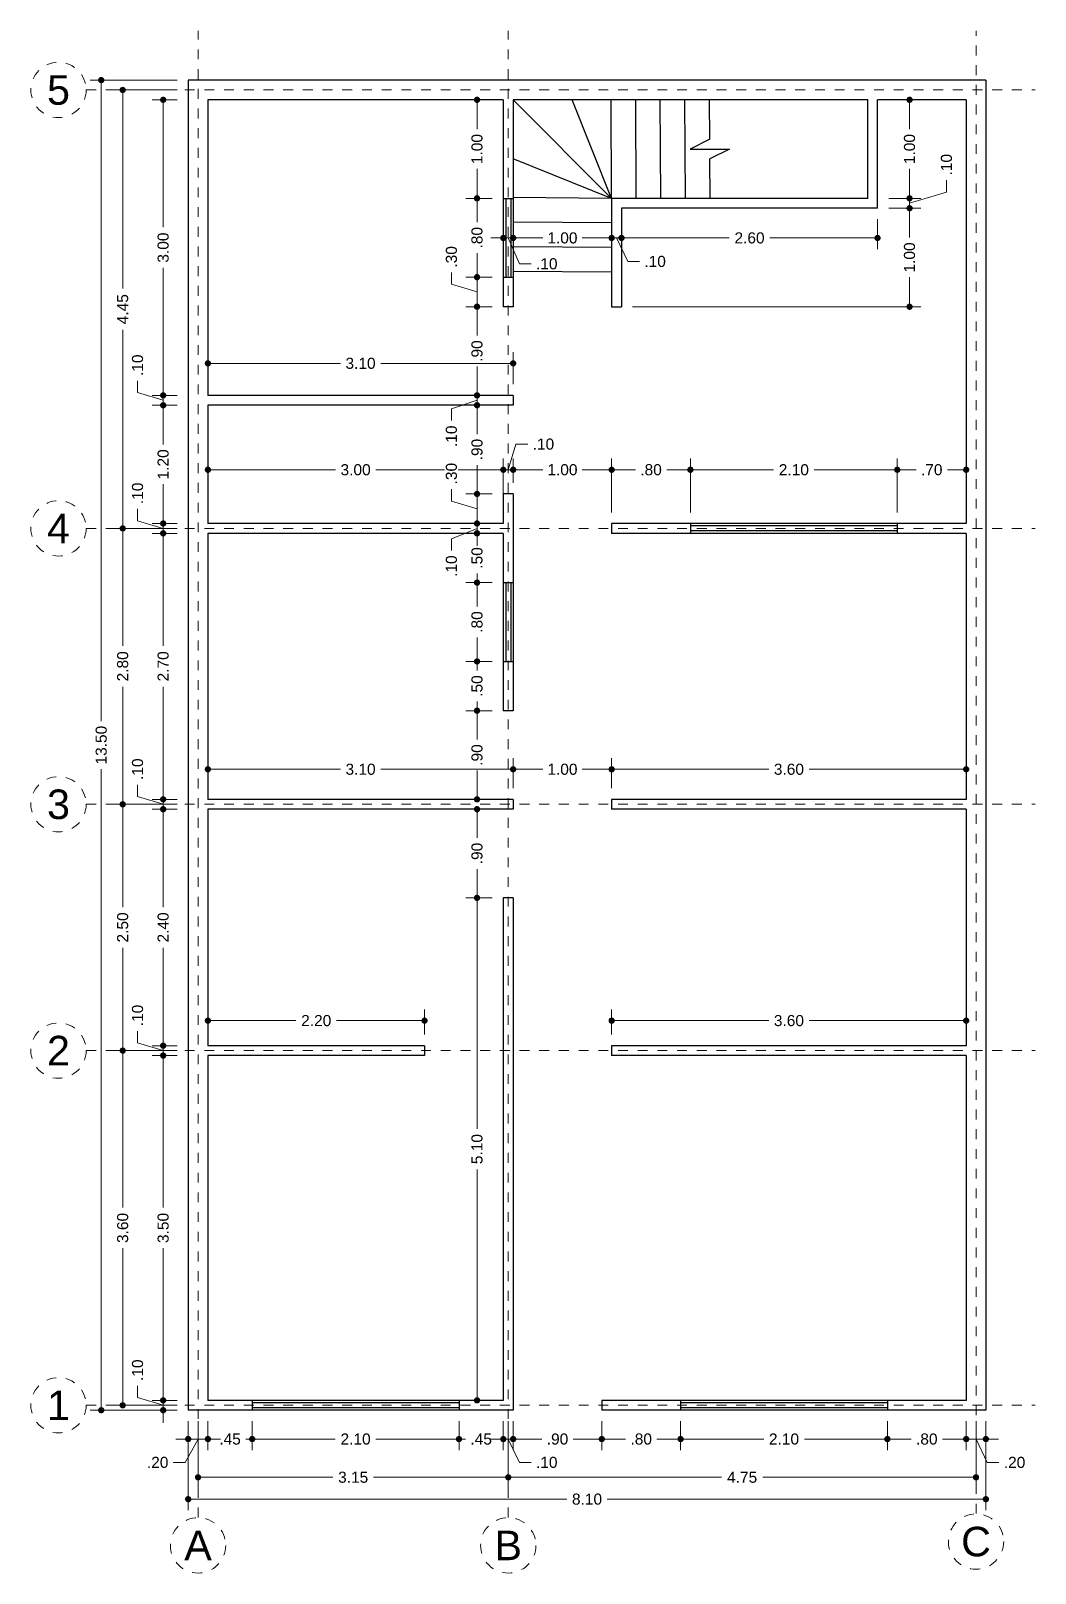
# Model space of a CAD drawing. Header units: millimetres. Extents: x 2563 to 2573.2, y 872.5 to 888.1.
import ezdxf
from ezdxf.enums import TextEntityAlignment as Align

# ---------------------------------------------------------------- set-up
doc = ezdxf.new("R2010")
doc.units = ezdxf.units.MM
doc.header["$LTSCALE"] = 0.001
doc.linetypes.add('CENTER2', pattern=[28.575, 19.05, -3.175, 3.175, -3.175])
for name, color, linetype, lineweight in [('Cotas', 7, 'Continuous', 18), ('Ejes', 7, 'CENTER2', 5), ('Muros', 7, 'Continuous', 30), ('Ventanas', 250, 'Continuous', 25)]:
    doc.layers.add(name, color=color, linetype=linetype, lineweight=lineweight)
doc.styles.get("Standard").update_dxf_attribs({"font": 'arial.ttf'})
doc.dimstyles.new('1-75', dxfattribs={"dimscale": 75, "dimtxt": 0.0015, "dimasz": 0.00085, "dimexe": 0.0015, "dimexo": 0.0015, "dimgap": 0.0008, "dimtad": 0, "dimzin": 4, "dimdsep": 46, "dimtxsty": 'Standard', "dimblk": 'DOT', "dimcen": 0.0009, "dimclrd": 256, "dimclre": 256, "dimclrt": 256, "dimadec": 0, "dimazin": 0, "dimtfac": 1, "dimtofl": 0, "dimtmove": 1, "dimatfit": 2, "dimfxl": 0.0015, "dimtfill": 1, "dimtolj": 1, "dimtzin": 4, "dimlwd": -1, "dimlwe": -1, "dimarcsym": 0})

msp = doc.modelspace()

# ---------------------------------------------------------------- texts
at = {"layer": 'Ejes'}
for s, p in [('5', (2563.233, 887.532)), ('4', (2563.233, 883.082)), ('3', (2563.233, 880.282)), ('2', (2563.233, 877.782)), ('1', (2563.233, 874.182)), ('A', (2564.65, 872.76)), ('B', (2567.8, 872.76)), ('C', (2572.55, 872.799))]:
    msp.add_text(s, height=0.3, dxfattribs=at).set_placement(p, align=Align.MIDDLE_CENTER)

# ---------------------------------------------------------------- blocks, each defined once
blk = doc.blocks.new('_DOT')
at = {"color": 0, "linetype": 'ByBlock'}
blk.add_line((-0.5, 0), (-1, 0), dxfattribs=at)
at = {"color": 0, "linetype": 'ByBlock', "const_width": 0.5}
blk.add_lwpolyline([(-0.25, 0, 1), (0.25, 0, 1)], format="xyb", close=True, dxfattribs=at)
blk = doc.blocks.new('*D3')
at = {"layer": 'Cotas', "transparency": 16777216}
for p, q in [((2564.438, 887.632), (2563.555, 887.632)), ((2563.667, 887.568), (2563.667, 881.126)), ((2563.667, 874.196), (2563.667, 880.638)), ((2564.438, 874.132), (2563.555, 874.132))]:
    blk.add_line(p, q, dxfattribs=at)
at = {"layer": 'Defpoints', "color": 0, "transparency": 16777216}
for p in [(2564.55, 887.632), (2563.667, 874.132), (2564.55, 874.132)]:
    blk.add_point(p, dxfattribs=at)
at = {"layer": 'Cotas', "transparency": 16777216, "xscale": 0.06375, "yscale": 0.06375, "zscale": 0.06375}
for p, rotation in [((2563.667, 887.632), 90), ((2563.667, 874.132), 270)]:
    blk.add_blockref('_DOT', p, dxfattribs=dict(at, rotation=rotation))
at = {"layer": 'Cotas', "transparency": 16777216, "insert": (2563.667, 880.882), "char_height": 0.1125, "attachment_point": 5, "rotation": 90, "bg_fill": 3, "box_fill_scale": 1.1, "bg_fill_color": 256, "bg_fill_true_color": 13158600, "bg_fill_transparency": 0}
blk.add_mtext('\\A1;13.50', dxfattribs=at)
blk = doc.blocks.new('*D4')
at = {"layer": 'Cotas', "transparency": 16777216}
for p, q in [((2564.438, 877.782), (2563.773, 877.782)), ((2563.885, 877.718), (2563.885, 876.188)), ((2563.885, 874.246), (2563.885, 875.776)), ((2564.438, 874.182), (2563.773, 874.182))]:
    blk.add_line(p, q, dxfattribs=at)
at = {"layer": 'Defpoints', "color": 0, "transparency": 16777216}
for p in [(2563.885, 877.782), (2564.55, 877.782), (2564.55, 874.182)]:
    blk.add_point(p, dxfattribs=at)
at = {"layer": 'Cotas', "transparency": 16777216, "xscale": 0.06375, "yscale": 0.06375, "zscale": 0.06375}
for p, rotation in [((2563.885, 877.782), 90), ((2563.885, 874.182), 270)]:
    blk.add_blockref('_DOT', p, dxfattribs=dict(at, rotation=rotation))
at = {"layer": 'Cotas', "transparency": 16777216, "insert": (2563.885, 875.982), "char_height": 0.1125, "attachment_point": 5, "rotation": 90, "bg_fill": 3, "box_fill_scale": 1.1, "bg_fill_color": 256, "bg_fill_true_color": 13158600, "bg_fill_transparency": 0}
blk.add_mtext('\\A1;3.60', dxfattribs=at)
blk = doc.blocks.new('*D5')
at = {"layer": 'Cotas', "transparency": 16777216}
for p, q in [((2564.438, 880.282), (2563.773, 880.282)), ((2563.885, 880.218), (2563.885, 879.239)), ((2563.885, 877.846), (2563.885, 878.825)), ((2564.438, 877.782), (2563.773, 877.782))]:
    blk.add_line(p, q, dxfattribs=at)
at = {"layer": 'Defpoints', "color": 0, "transparency": 16777216}
for p in [(2563.885, 880.282), (2564.55, 880.282), (2564.55, 877.782)]:
    blk.add_point(p, dxfattribs=at)
at = {"layer": 'Cotas', "transparency": 16777216, "xscale": 0.06375, "yscale": 0.06375, "zscale": 0.06375}
for p, rotation in [((2563.885, 880.282), 90), ((2563.885, 877.782), 270)]:
    blk.add_blockref('_DOT', p, dxfattribs=dict(at, rotation=rotation))
at = {"layer": 'Cotas', "transparency": 16777216, "insert": (2563.885, 879.032), "char_height": 0.1125, "attachment_point": 5, "rotation": 90, "bg_fill": 3, "box_fill_scale": 1.1, "bg_fill_color": 256, "bg_fill_true_color": 13158600, "bg_fill_transparency": 0}
blk.add_mtext('\\A1;2.50', dxfattribs=at)
blk = doc.blocks.new('*D6')
at = {"layer": 'Cotas', "transparency": 16777216}
for p, q in [((2564.438, 883.082), (2563.773, 883.082)), ((2563.885, 883.018), (2563.885, 881.889)), ((2563.885, 880.346), (2563.885, 881.475)), ((2564.438, 880.282), (2563.773, 880.282))]:
    blk.add_line(p, q, dxfattribs=at)
at = {"layer": 'Defpoints', "color": 0, "transparency": 16777216}
for p in [(2563.885, 883.082), (2564.55, 883.082), (2564.55, 880.282)]:
    blk.add_point(p, dxfattribs=at)
at = {"layer": 'Cotas', "transparency": 16777216, "xscale": 0.06375, "yscale": 0.06375, "zscale": 0.06375}
for p, rotation in [((2563.885, 883.082), 90), ((2563.885, 880.282), 270)]:
    blk.add_blockref('_DOT', p, dxfattribs=dict(at, rotation=rotation))
at = {"layer": 'Cotas', "transparency": 16777216, "insert": (2563.885, 881.682), "char_height": 0.1125, "attachment_point": 5, "rotation": 90, "bg_fill": 3, "box_fill_scale": 1.1, "bg_fill_color": 256, "bg_fill_true_color": 13158600, "bg_fill_transparency": 0}
blk.add_mtext('\\A1;2.80', dxfattribs=at)
blk = doc.blocks.new('*D7')
at = {"layer": 'Cotas', "transparency": 16777216}
for p, q in [((2564.438, 887.532), (2563.773, 887.532)), ((2563.885, 887.468), (2563.885, 885.516)), ((2563.885, 883.146), (2563.885, 885.098)), ((2564.438, 883.082), (2563.773, 883.082))]:
    blk.add_line(p, q, dxfattribs=at)
at = {"layer": 'Defpoints', "color": 0, "transparency": 16777216}
for p in [(2563.885, 887.532), (2564.55, 887.532), (2564.55, 883.082)]:
    blk.add_point(p, dxfattribs=at)
at = {"layer": 'Cotas', "transparency": 16777216, "xscale": 0.06375, "yscale": 0.06375, "zscale": 0.06375}
for p, rotation in [((2563.885, 887.532), 90), ((2563.885, 883.082), 270)]:
    blk.add_blockref('_DOT', p, dxfattribs=dict(at, rotation=rotation))
at = {"layer": 'Cotas', "transparency": 16777216, "insert": (2563.885, 885.307), "char_height": 0.1125, "attachment_point": 5, "rotation": 90, "bg_fill": 3, "box_fill_scale": 1.1, "bg_fill_color": 256, "bg_fill_true_color": 13158600, "bg_fill_transparency": 0}
blk.add_mtext('\\A1;4.45', dxfattribs=at)
blk = doc.blocks.new('*D8')
at = {"layer": 'Cotas', "transparency": 16777216}
for p, q in [((2564.438, 887.432), (2564.184, 887.432)), ((2564.296, 887.368), (2564.296, 886.138)), ((2564.296, 884.496), (2564.296, 885.726)), ((2564.438, 884.432), (2564.184, 884.432))]:
    blk.add_line(p, q, dxfattribs=at)
at = {"layer": 'Defpoints', "color": 0, "transparency": 16777216}
for p in [(2564.55, 887.432), (2564.296, 884.432), (2564.55, 884.432)]:
    blk.add_point(p, dxfattribs=at)
at = {"layer": 'Cotas', "transparency": 16777216, "xscale": 0.06375, "yscale": 0.06375, "zscale": 0.06375}
for p, rotation in [((2564.296, 887.432), 90), ((2564.296, 884.432), 270)]:
    blk.add_blockref('_DOT', p, dxfattribs=dict(at, rotation=rotation))
at = {"layer": 'Cotas', "transparency": 16777216, "insert": (2564.296, 885.932), "char_height": 0.1125, "attachment_point": 5, "rotation": 90, "bg_fill": 3, "box_fill_scale": 1.1, "bg_fill_color": 256, "bg_fill_true_color": 13158600, "bg_fill_transparency": 0}
blk.add_mtext('\\A1;3.00', dxfattribs=at)
blk = doc.blocks.new('*D9')
at = {"layer": 'Cotas', "transparency": 16777216}
for p, q in [((2564.036, 884.46), (2564.036, 884.58)), ((2564.296, 884.382), (2564.036, 884.46)), ((2564.296, 884.496), (2564.296, 884.56)), ((2564.438, 884.432), (2564.184, 884.432)), ((2564.438, 884.332), (2564.184, 884.332)), ((2564.296, 884.432), (2564.296, 884.332)), ((2564.296, 884.268), (2564.296, 884.205))]:
    blk.add_line(p, q, dxfattribs=at)
at = {"layer": 'Defpoints', "color": 0, "transparency": 16777216}
for p in [(2564.296, 884.332), (2564.55, 884.432), (2564.55, 884.332)]:
    blk.add_point(p, dxfattribs=at)
at = {"layer": 'Cotas', "transparency": 16777216, "xscale": 0.06375, "yscale": 0.06375, "zscale": 0.06375}
for p, rotation in [((2564.296, 884.432), 270), ((2564.296, 884.332), 90)]:
    blk.add_blockref('_DOT', p, dxfattribs=dict(at, rotation=rotation))
at = {"layer": 'Cotas', "transparency": 16777216, "insert": (2564.036, 884.738), "char_height": 0.1125, "attachment_point": 5, "rotation": 90, "bg_fill": 3, "box_fill_scale": 1.1, "bg_fill_color": 256, "bg_fill_true_color": 13158600, "bg_fill_transparency": 0}
blk.add_mtext('\\A1;.10', dxfattribs=at)
blk = doc.blocks.new('*D10')
at = {"layer": 'Cotas', "transparency": 16777216}
for p, q in [((2564.438, 884.332), (2564.184, 884.332)), ((2564.296, 884.268), (2564.296, 883.933)), ((2564.296, 883.196), (2564.296, 883.531)), ((2564.438, 883.132), (2564.184, 883.132))]:
    blk.add_line(p, q, dxfattribs=at)
at = {"layer": 'Defpoints', "color": 0, "transparency": 16777216}
for p in [(2564.55, 884.332), (2564.296, 883.132), (2564.55, 883.132)]:
    blk.add_point(p, dxfattribs=at)
at = {"layer": 'Cotas', "transparency": 16777216, "xscale": 0.06375, "yscale": 0.06375, "zscale": 0.06375}
for p, rotation in [((2564.296, 884.332), 90), ((2564.296, 883.132), 270)]:
    blk.add_blockref('_DOT', p, dxfattribs=dict(at, rotation=rotation))
at = {"layer": 'Cotas', "transparency": 16777216, "insert": (2564.296, 883.732), "char_height": 0.1125, "attachment_point": 5, "rotation": 90, "bg_fill": 3, "box_fill_scale": 1.1, "bg_fill_color": 256, "bg_fill_true_color": 13158600, "bg_fill_transparency": 0}
blk.add_mtext('\\A1;1.20', dxfattribs=at)
blk = doc.blocks.new('*D11')
at = {"layer": 'Cotas', "transparency": 16777216}
for p, q in [((2564.036, 883.16), (2564.036, 883.28)), ((2564.296, 883.196), (2564.296, 883.26)), ((2564.296, 883.082), (2564.036, 883.16)), ((2564.438, 883.132), (2564.184, 883.132)), ((2564.438, 883.032), (2564.184, 883.032)), ((2564.296, 883.132), (2564.296, 883.032)), ((2564.296, 882.968), (2564.296, 882.905))]:
    blk.add_line(p, q, dxfattribs=at)
at = {"layer": 'Defpoints', "color": 0, "transparency": 16777216}
for p in [(2564.296, 883.032), (2564.55, 883.132), (2564.55, 883.032)]:
    blk.add_point(p, dxfattribs=at)
at = {"layer": 'Cotas', "transparency": 16777216, "xscale": 0.06375, "yscale": 0.06375, "zscale": 0.06375}
for p, rotation in [((2564.296, 883.132), 270), ((2564.296, 883.032), 90)]:
    blk.add_blockref('_DOT', p, dxfattribs=dict(at, rotation=rotation))
at = {"layer": 'Cotas', "transparency": 16777216, "insert": (2564.036, 883.438), "char_height": 0.1125, "attachment_point": 5, "rotation": 90, "bg_fill": 3, "box_fill_scale": 1.1, "bg_fill_color": 256, "bg_fill_true_color": 13158600, "bg_fill_transparency": 0}
blk.add_mtext('\\A1;.10', dxfattribs=at)
blk = doc.blocks.new('*D12')
at = {"layer": 'Cotas', "transparency": 16777216}
for p, q in [((2564.438, 883.032), (2564.184, 883.032)), ((2564.296, 882.968), (2564.296, 881.889)), ((2564.296, 880.396), (2564.296, 881.475)), ((2564.438, 880.332), (2564.184, 880.332))]:
    blk.add_line(p, q, dxfattribs=at)
at = {"layer": 'Defpoints', "color": 0, "transparency": 16777216}
for p in [(2564.55, 883.032), (2564.296, 880.332), (2564.55, 880.332)]:
    blk.add_point(p, dxfattribs=at)
at = {"layer": 'Cotas', "transparency": 16777216, "xscale": 0.06375, "yscale": 0.06375, "zscale": 0.06375}
for p, rotation in [((2564.296, 883.032), 90), ((2564.296, 880.332), 270)]:
    blk.add_blockref('_DOT', p, dxfattribs=dict(at, rotation=rotation))
at = {"layer": 'Cotas', "transparency": 16777216, "insert": (2564.296, 881.682), "char_height": 0.1125, "attachment_point": 5, "rotation": 90, "bg_fill": 3, "box_fill_scale": 1.1, "bg_fill_color": 256, "bg_fill_true_color": 13158600, "bg_fill_transparency": 0}
blk.add_mtext('\\A1;2.70', dxfattribs=at)
blk = doc.blocks.new('*D13')
at = {"layer": 'Cotas', "transparency": 16777216}
for p, q in [((2564.036, 880.36), (2564.036, 880.48)), ((2564.296, 880.396), (2564.296, 880.46)), ((2564.296, 880.282), (2564.036, 880.36)), ((2564.438, 880.332), (2564.184, 880.332)), ((2564.438, 880.232), (2564.184, 880.232)), ((2564.296, 880.332), (2564.296, 880.232)), ((2564.296, 880.168), (2564.296, 880.105))]:
    blk.add_line(p, q, dxfattribs=at)
at = {"layer": 'Defpoints', "color": 0, "transparency": 16777216}
for p in [(2564.296, 880.232), (2564.55, 880.332), (2564.55, 880.232)]:
    blk.add_point(p, dxfattribs=at)
at = {"layer": 'Cotas', "transparency": 16777216, "xscale": 0.06375, "yscale": 0.06375, "zscale": 0.06375}
for p, rotation in [((2564.296, 880.332), 270), ((2564.296, 880.232), 90)]:
    blk.add_blockref('_DOT', p, dxfattribs=dict(at, rotation=rotation))
at = {"layer": 'Cotas', "transparency": 16777216, "insert": (2564.036, 880.638), "char_height": 0.1125, "attachment_point": 5, "rotation": 90, "bg_fill": 3, "box_fill_scale": 1.1, "bg_fill_color": 256, "bg_fill_true_color": 13158600, "bg_fill_transparency": 0}
blk.add_mtext('\\A1;.10', dxfattribs=at)
blk = doc.blocks.new('*D14')
at = {"layer": 'Cotas', "transparency": 16777216}
for p, q in [((2564.438, 880.232), (2564.184, 880.232)), ((2564.296, 880.168), (2564.296, 879.239)), ((2564.296, 877.896), (2564.296, 878.825)), ((2564.438, 877.832), (2564.184, 877.832))]:
    blk.add_line(p, q, dxfattribs=at)
at = {"layer": 'Defpoints', "color": 0, "transparency": 16777216}
for p in [(2564.55, 880.232), (2564.296, 877.832), (2564.55, 877.832)]:
    blk.add_point(p, dxfattribs=at)
at = {"layer": 'Cotas', "transparency": 16777216, "xscale": 0.06375, "yscale": 0.06375, "zscale": 0.06375}
for p, rotation in [((2564.296, 880.232), 90), ((2564.296, 877.832), 270)]:
    blk.add_blockref('_DOT', p, dxfattribs=dict(at, rotation=rotation))
at = {"layer": 'Cotas', "transparency": 16777216, "insert": (2564.296, 879.032), "char_height": 0.1125, "attachment_point": 5, "rotation": 90, "bg_fill": 3, "box_fill_scale": 1.1, "bg_fill_color": 256, "bg_fill_true_color": 13158600, "bg_fill_transparency": 0}
blk.add_mtext('\\A1;2.40', dxfattribs=at)
blk = doc.blocks.new('*D15')
at = {"layer": 'Cotas', "transparency": 16777216}
for p, q in [((2564.036, 877.86), (2564.036, 877.98)), ((2564.296, 877.896), (2564.296, 877.96)), ((2564.296, 877.782), (2564.036, 877.86)), ((2564.438, 877.832), (2564.184, 877.832)), ((2564.438, 877.732), (2564.184, 877.732)), ((2564.296, 877.832), (2564.296, 877.732)), ((2564.296, 877.668), (2564.296, 877.605))]:
    blk.add_line(p, q, dxfattribs=at)
at = {"layer": 'Defpoints', "color": 0, "transparency": 16777216}
for p in [(2564.296, 877.732), (2564.55, 877.832), (2564.55, 877.732)]:
    blk.add_point(p, dxfattribs=at)
at = {"layer": 'Cotas', "transparency": 16777216, "xscale": 0.06375, "yscale": 0.06375, "zscale": 0.06375}
for p, rotation in [((2564.296, 877.832), 270), ((2564.296, 877.732), 90)]:
    blk.add_blockref('_DOT', p, dxfattribs=dict(at, rotation=rotation))
at = {"layer": 'Cotas', "transparency": 16777216, "insert": (2564.036, 878.138), "char_height": 0.1125, "attachment_point": 5, "rotation": 90, "bg_fill": 3, "box_fill_scale": 1.1, "bg_fill_color": 256, "bg_fill_true_color": 13158600, "bg_fill_transparency": 0}
blk.add_mtext('\\A1;.10', dxfattribs=at)
blk = doc.blocks.new('*D16')
at = {"layer": 'Cotas', "transparency": 16777216}
for p, q in [((2564.438, 877.732), (2564.184, 877.732)), ((2564.296, 877.668), (2564.296, 876.188)), ((2564.296, 874.296), (2564.296, 875.776)), ((2564.438, 874.232), (2564.184, 874.232))]:
    blk.add_line(p, q, dxfattribs=at)
at = {"layer": 'Defpoints', "color": 0, "transparency": 16777216}
for p in [(2564.55, 877.732), (2564.296, 874.232), (2564.55, 874.232)]:
    blk.add_point(p, dxfattribs=at)
at = {"layer": 'Cotas', "transparency": 16777216, "xscale": 0.06375, "yscale": 0.06375, "zscale": 0.06375}
for p, rotation in [((2564.296, 877.732), 90), ((2564.296, 874.232), 270)]:
    blk.add_blockref('_DOT', p, dxfattribs=dict(at, rotation=rotation))
at = {"layer": 'Cotas', "transparency": 16777216, "insert": (2564.296, 875.982), "char_height": 0.1125, "attachment_point": 5, "rotation": 90, "bg_fill": 3, "box_fill_scale": 1.1, "bg_fill_color": 256, "bg_fill_true_color": 13158600, "bg_fill_transparency": 0}
blk.add_mtext('\\A1;3.50', dxfattribs=at)
blk = doc.blocks.new('*D17')
at = {"layer": 'Cotas', "transparency": 16777216}
for p, q in [((2564.036, 874.26), (2564.036, 874.38)), ((2564.296, 874.296), (2564.296, 874.36)), ((2564.296, 874.182), (2564.036, 874.26)), ((2564.438, 874.232), (2564.184, 874.232)), ((2564.438, 874.132), (2564.184, 874.132)), ((2564.296, 874.232), (2564.296, 874.132)), ((2564.296, 874.068), (2564.296, 874.005))]:
    blk.add_line(p, q, dxfattribs=at)
at = {"layer": 'Defpoints', "color": 0, "transparency": 16777216}
for p in [(2564.296, 874.132), (2564.55, 874.232), (2564.55, 874.132)]:
    blk.add_point(p, dxfattribs=at)
at = {"layer": 'Cotas', "transparency": 16777216, "xscale": 0.06375, "yscale": 0.06375, "zscale": 0.06375}
for p, rotation in [((2564.296, 874.232), 270), ((2564.296, 874.132), 90)]:
    blk.add_blockref('_DOT', p, dxfattribs=dict(at, rotation=rotation))
at = {"layer": 'Cotas', "transparency": 16777216, "insert": (2564.036, 874.538), "char_height": 0.1125, "attachment_point": 5, "rotation": 90, "bg_fill": 3, "box_fill_scale": 1.1, "bg_fill_color": 256, "bg_fill_true_color": 13158600, "bg_fill_transparency": 0}
blk.add_mtext('\\A1;.10', dxfattribs=at)
blk = doc.blocks.new('*D18')
at = {"layer": 'Cotas', "transparency": 16777216}
for p, q in [((2564.55, 874.02), (2564.55, 873.117)), ((2572.65, 874.02), (2572.65, 873.117)), ((2564.614, 873.229), (2568.394, 873.229)), ((2572.587, 873.229), (2568.806, 873.229))]:
    blk.add_line(p, q, dxfattribs=at)
at = {"layer": 'Defpoints', "color": 0, "transparency": 16777216}
for p in [(2564.55, 874.132), (2572.65, 874.132), (2572.65, 873.229)]:
    blk.add_point(p, dxfattribs=at)
at = {"layer": 'Cotas', "transparency": 16777216, "xscale": 0.06375, "yscale": 0.06375, "zscale": 0.06375, "rotation": 180}
blk.add_blockref('_DOT', (2564.55, 873.229), dxfattribs=at)
at = {"layer": 'Cotas', "transparency": 16777216, "xscale": 0.06375, "yscale": 0.06375, "zscale": 0.06375}
blk.add_blockref('_DOT', (2572.65, 873.229), dxfattribs=at)
at = {"layer": 'Cotas', "transparency": 16777216, "insert": (2568.6, 873.229), "char_height": 0.1125, "attachment_point": 5, "bg_fill": 3, "box_fill_scale": 1.1, "bg_fill_color": 256, "bg_fill_true_color": 13158600, "bg_fill_transparency": 0}
blk.add_mtext('\\A1;8.10', dxfattribs=at)
blk = doc.blocks.new('*D19')
at = {"layer": 'Cotas', "transparency": 16777216}
for p, q in [((2564.65, 874.02), (2564.65, 873.339)), ((2567.8, 874.02), (2567.8, 873.339)), ((2564.714, 873.451), (2566.019, 873.451)), ((2567.737, 873.451), (2566.432, 873.451))]:
    blk.add_line(p, q, dxfattribs=at)
at = {"layer": 'Defpoints', "color": 0, "transparency": 16777216}
for p in [(2564.65, 874.132), (2567.8, 874.132), (2567.8, 873.451)]:
    blk.add_point(p, dxfattribs=at)
at = {"layer": 'Cotas', "transparency": 16777216, "xscale": 0.06375, "yscale": 0.06375, "zscale": 0.06375, "rotation": 180}
blk.add_blockref('_DOT', (2564.65, 873.451), dxfattribs=at)
at = {"layer": 'Cotas', "transparency": 16777216, "xscale": 0.06375, "yscale": 0.06375, "zscale": 0.06375}
blk.add_blockref('_DOT', (2567.8, 873.451), dxfattribs=at)
at = {"layer": 'Cotas', "transparency": 16777216, "insert": (2566.225, 873.451), "char_height": 0.1125, "attachment_point": 5, "bg_fill": 3, "box_fill_scale": 1.1, "bg_fill_color": 256, "bg_fill_true_color": 13158600, "bg_fill_transparency": 0}
blk.add_mtext('\\A1;3.15', dxfattribs=at)
blk = doc.blocks.new('*D20')
at = {"layer": 'Cotas', "transparency": 16777216}
for p, q in [((2567.8, 874.02), (2567.8, 873.339)), ((2572.55, 874.02), (2572.55, 873.339)), ((2567.864, 873.451), (2569.967, 873.451)), ((2572.487, 873.451), (2570.384, 873.451))]:
    blk.add_line(p, q, dxfattribs=at)
at = {"layer": 'Defpoints', "color": 0, "transparency": 16777216}
for p in [(2567.8, 874.132), (2572.55, 874.132), (2572.55, 873.451)]:
    blk.add_point(p, dxfattribs=at)
at = {"layer": 'Cotas', "transparency": 16777216, "xscale": 0.06375, "yscale": 0.06375, "zscale": 0.06375, "rotation": 180}
blk.add_blockref('_DOT', (2567.8, 873.451), dxfattribs=at)
at = {"layer": 'Cotas', "transparency": 16777216, "xscale": 0.06375, "yscale": 0.06375, "zscale": 0.06375}
blk.add_blockref('_DOT', (2572.55, 873.451), dxfattribs=at)
at = {"layer": 'Cotas', "transparency": 16777216, "insert": (2570.175, 873.451), "char_height": 0.1125, "attachment_point": 5, "bg_fill": 3, "box_fill_scale": 1.1, "bg_fill_color": 256, "bg_fill_true_color": 13158600, "bg_fill_transparency": 0}
blk.add_mtext('\\A1;4.75', dxfattribs=at)
blk = doc.blocks.new('*D21')
at = {"layer": 'Cotas', "transparency": 16777216}
for p, q in [((2564.75, 874.02), (2564.75, 873.727)), ((2565.2, 874.02), (2565.2, 873.727)), ((2564.814, 873.839), (2564.817, 873.839)), ((2565.137, 873.839), (2565.134, 873.839))]:
    blk.add_line(p, q, dxfattribs=at)
at = {"layer": 'Defpoints', "color": 0, "transparency": 16777216}
for p in [(2564.75, 874.132), (2565.2, 874.132), (2565.2, 873.839)]:
    blk.add_point(p, dxfattribs=at)
at = {"layer": 'Cotas', "transparency": 16777216, "insert": (2564.975, 873.839), "char_height": 0.1125, "attachment_point": 5, "bg_fill": 3, "box_fill_scale": 1.1, "bg_fill_color": 256, "bg_fill_true_color": 13158600, "bg_fill_transparency": 0}
blk.add_mtext('\\A1;.45', dxfattribs=at)
at = {"layer": 'Cotas', "transparency": 16777216, "xscale": 0.06375, "yscale": 0.06375, "zscale": 0.06375, "rotation": 180}
blk.add_blockref('_DOT', (2564.75, 873.839), dxfattribs=at)
at = {"layer": 'Cotas', "transparency": 16777216, "xscale": 0.06375, "yscale": 0.06375, "zscale": 0.06375}
blk.add_blockref('_DOT', (2565.2, 873.839), dxfattribs=at)
blk = doc.blocks.new('*D22')
at = {"layer": 'Cotas', "transparency": 16777216}
for p, q in [((2565.2, 874.02), (2565.2, 873.727)), ((2567.3, 874.02), (2567.3, 873.727)), ((2565.264, 873.839), (2566.044, 873.839)), ((2567.237, 873.839), (2566.457, 873.839))]:
    blk.add_line(p, q, dxfattribs=at)
at = {"layer": 'Defpoints', "color": 0, "transparency": 16777216}
for p in [(2565.2, 874.132), (2567.3, 874.132), (2567.3, 873.839)]:
    blk.add_point(p, dxfattribs=at)
at = {"layer": 'Cotas', "transparency": 16777216, "xscale": 0.06375, "yscale": 0.06375, "zscale": 0.06375, "rotation": 180}
blk.add_blockref('_DOT', (2565.2, 873.839), dxfattribs=at)
at = {"layer": 'Cotas', "transparency": 16777216, "xscale": 0.06375, "yscale": 0.06375, "zscale": 0.06375}
blk.add_blockref('_DOT', (2567.3, 873.839), dxfattribs=at)
at = {"layer": 'Cotas', "transparency": 16777216, "insert": (2566.25, 873.839), "char_height": 0.1125, "attachment_point": 5, "bg_fill": 3, "box_fill_scale": 1.1, "bg_fill_color": 256, "bg_fill_true_color": 13158600, "bg_fill_transparency": 0}
blk.add_mtext('\\A1;2.10', dxfattribs=at)
blk = doc.blocks.new('*D23')
at = {"layer": 'Cotas', "transparency": 16777216}
for p, q in [((2567.3, 874.02), (2567.3, 873.727)), ((2567.75, 874.02), (2567.75, 873.727)), ((2567.364, 873.839), (2567.367, 873.839)), ((2567.687, 873.839), (2567.684, 873.839))]:
    blk.add_line(p, q, dxfattribs=at)
at = {"layer": 'Defpoints', "color": 0, "transparency": 16777216}
for p in [(2567.3, 874.132), (2567.75, 874.132), (2567.75, 873.839)]:
    blk.add_point(p, dxfattribs=at)
at = {"layer": 'Cotas', "transparency": 16777216, "insert": (2567.525, 873.839), "char_height": 0.1125, "attachment_point": 5, "bg_fill": 3, "box_fill_scale": 1.1, "bg_fill_color": 256, "bg_fill_true_color": 13158600, "bg_fill_transparency": 0}
blk.add_mtext('\\A1;.45', dxfattribs=at)
at = {"layer": 'Cotas', "transparency": 16777216, "xscale": 0.06375, "yscale": 0.06375, "zscale": 0.06375, "rotation": 180}
blk.add_blockref('_DOT', (2567.3, 873.839), dxfattribs=at)
at = {"layer": 'Cotas', "transparency": 16777216, "xscale": 0.06375, "yscale": 0.06375, "zscale": 0.06375}
blk.add_blockref('_DOT', (2567.75, 873.839), dxfattribs=at)
blk = doc.blocks.new('*D24')
at = {"layer": 'Cotas', "transparency": 16777216}
for p, q in [((2567.75, 874.02), (2567.75, 873.727)), ((2567.85, 874.02), (2567.85, 873.727)), ((2567.687, 873.839), (2567.623, 873.839)), ((2567.75, 873.839), (2567.85, 873.839)), ((2567.8, 873.839), (2567.913, 873.602)), ((2567.914, 873.839), (2567.978, 873.839)), ((2567.913, 873.602), (2568.033, 873.602))]:
    blk.add_line(p, q, dxfattribs=at)
at = {"layer": 'Defpoints', "color": 0, "transparency": 16777216}
for p in [(2567.75, 874.132), (2567.85, 874.132), (2567.85, 873.839)]:
    blk.add_point(p, dxfattribs=at)
at = {"layer": 'Cotas', "transparency": 16777216, "xscale": 0.06375, "yscale": 0.06375, "zscale": 0.06375}
blk.add_blockref('_DOT', (2567.75, 873.839), dxfattribs=at)
at = {"layer": 'Cotas', "transparency": 16777216, "xscale": 0.06375, "yscale": 0.06375, "zscale": 0.06375, "rotation": 180}
blk.add_blockref('_DOT', (2567.85, 873.839), dxfattribs=at)
at = {"layer": 'Cotas', "transparency": 16777216, "insert": (2568.191, 873.602), "char_height": 0.1125, "attachment_point": 5, "bg_fill": 3, "box_fill_scale": 1.1, "bg_fill_color": 256, "bg_fill_true_color": 13158600, "bg_fill_transparency": 0}
blk.add_mtext('\\A1;.10', dxfattribs=at)
blk = doc.blocks.new('*D25')
at = {"layer": 'Cotas', "transparency": 16777216}
for p, q in [((2567.85, 874.02), (2567.85, 873.727)), ((2568.75, 874.02), (2568.75, 873.727)), ((2567.914, 873.839), (2568.142, 873.839)), ((2568.687, 873.839), (2568.459, 873.839))]:
    blk.add_line(p, q, dxfattribs=at)
at = {"layer": 'Defpoints', "color": 0, "transparency": 16777216}
for p in [(2567.85, 874.132), (2568.75, 874.132), (2568.75, 873.839)]:
    blk.add_point(p, dxfattribs=at)
at = {"layer": 'Cotas', "transparency": 16777216, "xscale": 0.06375, "yscale": 0.06375, "zscale": 0.06375, "rotation": 180}
blk.add_blockref('_DOT', (2567.85, 873.839), dxfattribs=at)
at = {"layer": 'Cotas', "transparency": 16777216, "xscale": 0.06375, "yscale": 0.06375, "zscale": 0.06375}
blk.add_blockref('_DOT', (2568.75, 873.839), dxfattribs=at)
at = {"layer": 'Cotas', "transparency": 16777216, "insert": (2568.3, 873.839), "char_height": 0.1125, "attachment_point": 5, "bg_fill": 3, "box_fill_scale": 1.1, "bg_fill_color": 256, "bg_fill_true_color": 13158600, "bg_fill_transparency": 0}
blk.add_mtext('\\A1;.90', dxfattribs=at)
blk = doc.blocks.new('*D26')
at = {"layer": 'Cotas', "transparency": 16777216}
for p, q in [((2568.75, 874.02), (2568.75, 873.727)), ((2569.55, 874.02), (2569.55, 873.727)), ((2568.814, 873.839), (2568.992, 873.839)), ((2569.487, 873.839), (2569.309, 873.839))]:
    blk.add_line(p, q, dxfattribs=at)
at = {"layer": 'Defpoints', "color": 0, "transparency": 16777216}
for p in [(2568.75, 874.132), (2569.55, 874.132), (2569.55, 873.839)]:
    blk.add_point(p, dxfattribs=at)
at = {"layer": 'Cotas', "transparency": 16777216, "xscale": 0.06375, "yscale": 0.06375, "zscale": 0.06375, "rotation": 180}
blk.add_blockref('_DOT', (2568.75, 873.839), dxfattribs=at)
at = {"layer": 'Cotas', "transparency": 16777216, "xscale": 0.06375, "yscale": 0.06375, "zscale": 0.06375}
blk.add_blockref('_DOT', (2569.55, 873.839), dxfattribs=at)
at = {"layer": 'Cotas', "transparency": 16777216, "insert": (2569.15, 873.839), "char_height": 0.1125, "attachment_point": 5, "bg_fill": 3, "box_fill_scale": 1.1, "bg_fill_color": 256, "bg_fill_true_color": 13158600, "bg_fill_transparency": 0}
blk.add_mtext('\\A1;.80', dxfattribs=at)
blk = doc.blocks.new('*D27')
at = {"layer": 'Cotas', "transparency": 16777216}
for p, q in [((2569.55, 874.02), (2569.55, 873.727)), ((2571.65, 874.02), (2571.65, 873.727)), ((2569.614, 873.839), (2570.394, 873.839)), ((2571.587, 873.839), (2570.807, 873.839))]:
    blk.add_line(p, q, dxfattribs=at)
at = {"layer": 'Defpoints', "color": 0, "transparency": 16777216}
for p in [(2569.55, 874.132), (2571.65, 874.132), (2571.65, 873.839)]:
    blk.add_point(p, dxfattribs=at)
at = {"layer": 'Cotas', "transparency": 16777216, "xscale": 0.06375, "yscale": 0.06375, "zscale": 0.06375, "rotation": 180}
blk.add_blockref('_DOT', (2569.55, 873.839), dxfattribs=at)
at = {"layer": 'Cotas', "transparency": 16777216, "xscale": 0.06375, "yscale": 0.06375, "zscale": 0.06375}
blk.add_blockref('_DOT', (2571.65, 873.839), dxfattribs=at)
at = {"layer": 'Cotas', "transparency": 16777216, "insert": (2570.6, 873.839), "char_height": 0.1125, "attachment_point": 5, "bg_fill": 3, "box_fill_scale": 1.1, "bg_fill_color": 256, "bg_fill_true_color": 13158600, "bg_fill_transparency": 0}
blk.add_mtext('\\A1;2.10', dxfattribs=at)
blk = doc.blocks.new('*D28')
at = {"layer": 'Cotas', "transparency": 16777216}
for p, q in [((2571.65, 874.02), (2571.65, 873.727)), ((2572.45, 874.02), (2572.45, 873.727)), ((2571.714, 873.839), (2571.892, 873.839)), ((2572.387, 873.839), (2572.209, 873.839))]:
    blk.add_line(p, q, dxfattribs=at)
at = {"layer": 'Defpoints', "color": 0, "transparency": 16777216}
for p in [(2571.65, 874.132), (2572.45, 874.132), (2572.45, 873.839)]:
    blk.add_point(p, dxfattribs=at)
at = {"layer": 'Cotas', "transparency": 16777216, "xscale": 0.06375, "yscale": 0.06375, "zscale": 0.06375, "rotation": 180}
blk.add_blockref('_DOT', (2571.65, 873.839), dxfattribs=at)
at = {"layer": 'Cotas', "transparency": 16777216, "xscale": 0.06375, "yscale": 0.06375, "zscale": 0.06375}
blk.add_blockref('_DOT', (2572.45, 873.839), dxfattribs=at)
at = {"layer": 'Cotas', "transparency": 16777216, "insert": (2572.05, 873.839), "char_height": 0.1125, "attachment_point": 5, "bg_fill": 3, "box_fill_scale": 1.1, "bg_fill_color": 256, "bg_fill_true_color": 13158600, "bg_fill_transparency": 0}
blk.add_mtext('\\A1;.80', dxfattribs=at)
blk = doc.blocks.new('*D29')
at = {"layer": 'Cotas', "transparency": 16777216}
for p, q in [((2572.45, 874.02), (2572.45, 873.727)), ((2572.65, 874.02), (2572.65, 873.727)), ((2572.387, 873.839), (2572.323, 873.839)), ((2572.45, 873.839), (2572.65, 873.839)), ((2572.55, 873.839), (2572.663, 873.602)), ((2572.714, 873.839), (2572.778, 873.839)), ((2572.663, 873.602), (2572.783, 873.602))]:
    blk.add_line(p, q, dxfattribs=at)
at = {"layer": 'Defpoints', "color": 0, "transparency": 16777216}
for p in [(2572.45, 874.132), (2572.65, 874.132), (2572.65, 873.839)]:
    blk.add_point(p, dxfattribs=at)
at = {"layer": 'Cotas', "transparency": 16777216, "xscale": 0.06375, "yscale": 0.06375, "zscale": 0.06375}
blk.add_blockref('_DOT', (2572.45, 873.839), dxfattribs=at)
at = {"layer": 'Cotas', "transparency": 16777216, "xscale": 0.06375, "yscale": 0.06375, "zscale": 0.06375, "rotation": 180}
blk.add_blockref('_DOT', (2572.65, 873.839), dxfattribs=at)
at = {"layer": 'Cotas', "transparency": 16777216, "insert": (2572.941, 873.602), "char_height": 0.1125, "attachment_point": 5, "bg_fill": 3, "box_fill_scale": 1.1, "bg_fill_color": 256, "bg_fill_true_color": 13158600, "bg_fill_transparency": 0}
blk.add_mtext('\\A1;.20', dxfattribs=at)
blk = doc.blocks.new('*D30')
at = {"layer": 'Cotas', "transparency": 16777216}
for p, q in [((2564.55, 874.02), (2564.55, 873.727)), ((2564.75, 874.02), (2564.75, 873.727)), ((2564.487, 873.839), (2564.423, 873.839)), ((2564.65, 873.839), (2564.518, 873.602)), ((2564.75, 873.839), (2564.55, 873.839)), ((2564.814, 873.839), (2564.878, 873.839)), ((2564.518, 873.602), (2564.398, 873.602))]:
    blk.add_line(p, q, dxfattribs=at)
at = {"layer": 'Defpoints', "color": 0, "transparency": 16777216}
for p in [(2564.55, 874.132), (2564.75, 874.132), (2564.55, 873.839)]:
    blk.add_point(p, dxfattribs=at)
at = {"layer": 'Cotas', "transparency": 16777216, "xscale": 0.06375, "yscale": 0.06375, "zscale": 0.06375}
blk.add_blockref('_DOT', (2564.55, 873.839), dxfattribs=at)
at = {"layer": 'Cotas', "transparency": 16777216, "xscale": 0.06375, "yscale": 0.06375, "zscale": 0.06375, "rotation": 180}
blk.add_blockref('_DOT', (2564.75, 873.839), dxfattribs=at)
at = {"layer": 'Cotas', "transparency": 16777216, "insert": (2564.24, 873.602), "char_height": 0.1125, "attachment_point": 5, "bg_fill": 3, "box_fill_scale": 1.1, "bg_fill_color": 256, "bg_fill_true_color": 13158600, "bg_fill_transparency": 0}
blk.add_mtext('\\A1;.20', dxfattribs=at)
blk = doc.blocks.new('*D31')
at = {"layer": 'Cotas', "transparency": 16777216}
for p, q in [((2564.75, 877.945), (2564.75, 878.199)), ((2566.95, 877.945), (2566.95, 878.199)), ((2564.814, 878.086), (2565.644, 878.086)), ((2566.887, 878.086), (2566.057, 878.086))]:
    blk.add_line(p, q, dxfattribs=at)
at = {"layer": 'Defpoints', "color": 0, "transparency": 16777216}
for p in [(2566.95, 878.086), (2564.75, 877.832), (2566.95, 877.832)]:
    blk.add_point(p, dxfattribs=at)
at = {"layer": 'Cotas', "transparency": 16777216, "xscale": 0.06375, "yscale": 0.06375, "zscale": 0.06375, "rotation": 180}
blk.add_blockref('_DOT', (2564.75, 878.086), dxfattribs=at)
at = {"layer": 'Cotas', "transparency": 16777216, "xscale": 0.06375, "yscale": 0.06375, "zscale": 0.06375}
blk.add_blockref('_DOT', (2566.95, 878.086), dxfattribs=at)
at = {"layer": 'Cotas', "transparency": 16777216, "insert": (2565.85, 878.086), "char_height": 0.1125, "attachment_point": 5, "bg_fill": 3, "box_fill_scale": 1.1, "bg_fill_color": 256, "bg_fill_true_color": 13158600, "bg_fill_transparency": 0}
blk.add_mtext('\\A1;2.20', dxfattribs=at)
blk = doc.blocks.new('*D32')
at = {"layer": 'Cotas', "transparency": 16777216}
for p, q in [((2568.85, 877.945), (2568.85, 878.199)), ((2572.45, 877.945), (2572.45, 878.199)), ((2568.914, 878.086), (2570.445, 878.086)), ((2572.387, 878.086), (2570.856, 878.086))]:
    blk.add_line(p, q, dxfattribs=at)
at = {"layer": 'Defpoints', "color": 0, "transparency": 16777216}
for p in [(2572.45, 878.086), (2568.85, 877.832), (2572.45, 877.832)]:
    blk.add_point(p, dxfattribs=at)
at = {"layer": 'Cotas', "transparency": 16777216, "xscale": 0.06375, "yscale": 0.06375, "zscale": 0.06375, "rotation": 180}
blk.add_blockref('_DOT', (2568.85, 878.086), dxfattribs=at)
at = {"layer": 'Cotas', "transparency": 16777216, "xscale": 0.06375, "yscale": 0.06375, "zscale": 0.06375}
blk.add_blockref('_DOT', (2572.45, 878.086), dxfattribs=at)
at = {"layer": 'Cotas', "transparency": 16777216, "insert": (2570.65, 878.086), "char_height": 0.1125, "attachment_point": 5, "bg_fill": 3, "box_fill_scale": 1.1, "bg_fill_color": 256, "bg_fill_true_color": 13158600, "bg_fill_transparency": 0}
blk.add_mtext('\\A1;3.60', dxfattribs=at)
blk = doc.blocks.new('*D33')
at = {"layer": 'Cotas', "transparency": 16777216}
for p, q in [((2564.75, 880.445), (2564.75, 880.75)), ((2567.85, 880.445), (2567.85, 880.75)), ((2564.814, 880.637), (2566.095, 880.637)), ((2567.787, 880.637), (2566.506, 880.637))]:
    blk.add_line(p, q, dxfattribs=at)
at = {"layer": 'Defpoints', "color": 0, "transparency": 16777216}
for p in [(2567.85, 880.637), (2564.75, 880.332), (2567.85, 880.332)]:
    blk.add_point(p, dxfattribs=at)
at = {"layer": 'Cotas', "transparency": 16777216, "xscale": 0.06375, "yscale": 0.06375, "zscale": 0.06375, "rotation": 180}
blk.add_blockref('_DOT', (2564.75, 880.637), dxfattribs=at)
at = {"layer": 'Cotas', "transparency": 16777216, "xscale": 0.06375, "yscale": 0.06375, "zscale": 0.06375}
blk.add_blockref('_DOT', (2567.85, 880.637), dxfattribs=at)
at = {"layer": 'Cotas', "transparency": 16777216, "insert": (2566.3, 880.637), "char_height": 0.1125, "attachment_point": 5, "bg_fill": 3, "box_fill_scale": 1.1, "bg_fill_color": 256, "bg_fill_true_color": 13158600, "bg_fill_transparency": 0}
blk.add_mtext('\\A1;3.10', dxfattribs=at)
blk = doc.blocks.new('*D34')
at = {"layer": 'Cotas', "transparency": 16777216}
for p, q in [((2567.85, 880.445), (2567.85, 880.75)), ((2568.85, 880.445), (2568.85, 880.75)), ((2567.914, 880.637), (2568.15, 880.637)), ((2568.787, 880.637), (2568.551, 880.637))]:
    blk.add_line(p, q, dxfattribs=at)
at = {"layer": 'Defpoints', "color": 0, "transparency": 16777216}
for p in [(2568.85, 880.637), (2567.85, 880.332), (2568.85, 880.332)]:
    blk.add_point(p, dxfattribs=at)
at = {"layer": 'Cotas', "transparency": 16777216, "xscale": 0.06375, "yscale": 0.06375, "zscale": 0.06375, "rotation": 180}
blk.add_blockref('_DOT', (2567.85, 880.637), dxfattribs=at)
at = {"layer": 'Cotas', "transparency": 16777216, "xscale": 0.06375, "yscale": 0.06375, "zscale": 0.06375}
blk.add_blockref('_DOT', (2568.85, 880.637), dxfattribs=at)
at = {"layer": 'Cotas', "transparency": 16777216, "insert": (2568.35, 880.637), "char_height": 0.1125, "attachment_point": 5, "bg_fill": 3, "box_fill_scale": 1.1, "bg_fill_color": 256, "bg_fill_true_color": 13158600, "bg_fill_transparency": 0}
blk.add_mtext('\\A1;1.00', dxfattribs=at)
blk = doc.blocks.new('*D35')
at = {"layer": 'Cotas', "transparency": 16777216}
for p, q in [((2568.85, 880.445), (2568.85, 880.75)), ((2572.45, 880.445), (2572.45, 880.75)), ((2568.914, 880.637), (2570.445, 880.637)), ((2572.387, 880.637), (2570.856, 880.637))]:
    blk.add_line(p, q, dxfattribs=at)
at = {"layer": 'Defpoints', "color": 0, "transparency": 16777216}
for p in [(2572.45, 880.637), (2568.85, 880.332), (2572.45, 880.332)]:
    blk.add_point(p, dxfattribs=at)
at = {"layer": 'Cotas', "transparency": 16777216, "xscale": 0.06375, "yscale": 0.06375, "zscale": 0.06375, "rotation": 180}
blk.add_blockref('_DOT', (2568.85, 880.637), dxfattribs=at)
at = {"layer": 'Cotas', "transparency": 16777216, "xscale": 0.06375, "yscale": 0.06375, "zscale": 0.06375}
blk.add_blockref('_DOT', (2572.45, 880.637), dxfattribs=at)
at = {"layer": 'Cotas', "transparency": 16777216, "insert": (2570.65, 880.637), "char_height": 0.1125, "attachment_point": 5, "bg_fill": 3, "box_fill_scale": 1.1, "bg_fill_color": 256, "bg_fill_true_color": 13158600, "bg_fill_transparency": 0}
blk.add_mtext('\\A1;3.60', dxfattribs=at)
blk = doc.blocks.new('*D36')
at = {"layer": 'Cotas', "transparency": 16777216}
for p, q in [((2564.75, 883.245), (2564.75, 883.79)), ((2564.814, 883.677), (2566.045, 883.677)), ((2567.687, 883.677), (2566.456, 883.677)), ((2567.75, 883.245), (2567.75, 883.79))]:
    blk.add_line(p, q, dxfattribs=at)
at = {"layer": 'Defpoints', "color": 0, "transparency": 16777216}
for p in [(2567.75, 883.677), (2564.75, 883.132), (2567.75, 883.132)]:
    blk.add_point(p, dxfattribs=at)
at = {"layer": 'Cotas', "transparency": 16777216, "xscale": 0.06375, "yscale": 0.06375, "zscale": 0.06375, "rotation": 180}
blk.add_blockref('_DOT', (2564.75, 883.677), dxfattribs=at)
at = {"layer": 'Cotas', "transparency": 16777216, "xscale": 0.06375, "yscale": 0.06375, "zscale": 0.06375}
blk.add_blockref('_DOT', (2567.75, 883.677), dxfattribs=at)
at = {"layer": 'Cotas', "transparency": 16777216, "insert": (2566.25, 883.677), "char_height": 0.1125, "attachment_point": 5, "bg_fill": 3, "box_fill_scale": 1.1, "bg_fill_color": 256, "bg_fill_true_color": 13158600, "bg_fill_transparency": 0}
blk.add_mtext('\\A1;3.00', dxfattribs=at)
blk = doc.blocks.new('*D37')
at = {"layer": 'Cotas', "transparency": 16777216}
for p, q in [((2567.8, 883.677), (2567.878, 883.937)), ((2567.878, 883.937), (2567.998, 883.937)), ((2567.687, 883.677), (2567.623, 883.677)), ((2567.75, 883.245), (2567.75, 883.79)), ((2567.75, 883.677), (2567.85, 883.677)), ((2567.85, 883.545), (2567.85, 883.79)), ((2567.914, 883.677), (2567.978, 883.677))]:
    blk.add_line(p, q, dxfattribs=at)
at = {"layer": 'Defpoints', "color": 0, "transparency": 16777216}
for p in [(2567.85, 883.677), (2567.85, 883.432), (2567.75, 883.132)]:
    blk.add_point(p, dxfattribs=at)
at = {"layer": 'Cotas', "transparency": 16777216, "xscale": 0.06375, "yscale": 0.06375, "zscale": 0.06375}
blk.add_blockref('_DOT', (2567.75, 883.677), dxfattribs=at)
at = {"layer": 'Cotas', "transparency": 16777216, "xscale": 0.06375, "yscale": 0.06375, "zscale": 0.06375, "rotation": 180}
blk.add_blockref('_DOT', (2567.85, 883.677), dxfattribs=at)
at = {"layer": 'Cotas', "transparency": 16777216, "insert": (2568.157, 883.937), "char_height": 0.1125, "attachment_point": 5, "bg_fill": 3, "box_fill_scale": 1.1, "bg_fill_color": 256, "bg_fill_true_color": 13158600, "bg_fill_transparency": 0}
blk.add_mtext('\\A1;.10', dxfattribs=at)
blk = doc.blocks.new('*D38')
at = {"layer": 'Cotas', "transparency": 16777216}
for p, q in [((2567.85, 883.545), (2567.85, 883.79)), ((2567.914, 883.677), (2568.15, 883.677)), ((2568.787, 883.677), (2568.551, 883.677)), ((2568.85, 883.245), (2568.85, 883.79))]:
    blk.add_line(p, q, dxfattribs=at)
at = {"layer": 'Defpoints', "color": 0, "transparency": 16777216}
for p in [(2568.85, 883.677), (2567.85, 883.432), (2568.85, 883.132)]:
    blk.add_point(p, dxfattribs=at)
at = {"layer": 'Cotas', "transparency": 16777216, "xscale": 0.06375, "yscale": 0.06375, "zscale": 0.06375, "rotation": 180}
blk.add_blockref('_DOT', (2567.85, 883.677), dxfattribs=at)
at = {"layer": 'Cotas', "transparency": 16777216, "xscale": 0.06375, "yscale": 0.06375, "zscale": 0.06375}
blk.add_blockref('_DOT', (2568.85, 883.677), dxfattribs=at)
at = {"layer": 'Cotas', "transparency": 16777216, "insert": (2568.35, 883.677), "char_height": 0.1125, "attachment_point": 5, "bg_fill": 3, "box_fill_scale": 1.1, "bg_fill_color": 256, "bg_fill_true_color": 13158600, "bg_fill_transparency": 0}
blk.add_mtext('\\A1;1.00', dxfattribs=at)
blk = doc.blocks.new('*D39')
at = {"layer": 'Cotas', "transparency": 16777216}
for p, q in [((2568.85, 883.245), (2568.85, 883.79)), ((2568.914, 883.677), (2569.092, 883.677)), ((2569.587, 883.677), (2569.409, 883.677)), ((2569.65, 883.245), (2569.65, 883.79))]:
    blk.add_line(p, q, dxfattribs=at)
at = {"layer": 'Defpoints', "color": 0, "transparency": 16777216}
for p in [(2569.65, 883.677), (2568.85, 883.132), (2569.65, 883.132)]:
    blk.add_point(p, dxfattribs=at)
at = {"layer": 'Cotas', "transparency": 16777216, "xscale": 0.06375, "yscale": 0.06375, "zscale": 0.06375, "rotation": 180}
blk.add_blockref('_DOT', (2568.85, 883.677), dxfattribs=at)
at = {"layer": 'Cotas', "transparency": 16777216, "xscale": 0.06375, "yscale": 0.06375, "zscale": 0.06375}
blk.add_blockref('_DOT', (2569.65, 883.677), dxfattribs=at)
at = {"layer": 'Cotas', "transparency": 16777216, "insert": (2569.25, 883.677), "char_height": 0.1125, "attachment_point": 5, "bg_fill": 3, "box_fill_scale": 1.1, "bg_fill_color": 256, "bg_fill_true_color": 13158600, "bg_fill_transparency": 0}
blk.add_mtext('\\A1;.80', dxfattribs=at)
blk = doc.blocks.new('*D40')
at = {"layer": 'Cotas', "transparency": 16777216}
for p, q in [((2569.65, 883.245), (2569.65, 883.79)), ((2569.714, 883.677), (2570.494, 883.677)), ((2571.687, 883.677), (2570.907, 883.677)), ((2571.75, 883.245), (2571.75, 883.79))]:
    blk.add_line(p, q, dxfattribs=at)
at = {"layer": 'Defpoints', "color": 0, "transparency": 16777216}
for p in [(2571.75, 883.677), (2569.65, 883.132), (2571.75, 883.132)]:
    blk.add_point(p, dxfattribs=at)
at = {"layer": 'Cotas', "transparency": 16777216, "xscale": 0.06375, "yscale": 0.06375, "zscale": 0.06375, "rotation": 180}
blk.add_blockref('_DOT', (2569.65, 883.677), dxfattribs=at)
at = {"layer": 'Cotas', "transparency": 16777216, "xscale": 0.06375, "yscale": 0.06375, "zscale": 0.06375}
blk.add_blockref('_DOT', (2571.75, 883.677), dxfattribs=at)
at = {"layer": 'Cotas', "transparency": 16777216, "insert": (2570.7, 883.677), "char_height": 0.1125, "attachment_point": 5, "bg_fill": 3, "box_fill_scale": 1.1, "bg_fill_color": 256, "bg_fill_true_color": 13158600, "bg_fill_transparency": 0}
blk.add_mtext('\\A1;2.10', dxfattribs=at)
blk = doc.blocks.new('*D41')
at = {"layer": 'Cotas', "transparency": 16777216}
for p, q in [((2571.75, 883.245), (2571.75, 883.79)), ((2571.814, 883.677), (2571.942, 883.677)), ((2572.387, 883.677), (2572.259, 883.677)), ((2572.45, 883.245), (2572.45, 883.79))]:
    blk.add_line(p, q, dxfattribs=at)
at = {"layer": 'Defpoints', "color": 0, "transparency": 16777216}
for p in [(2572.45, 883.677), (2571.75, 883.132), (2572.45, 883.132)]:
    blk.add_point(p, dxfattribs=at)
at = {"layer": 'Cotas', "transparency": 16777216, "xscale": 0.06375, "yscale": 0.06375, "zscale": 0.06375, "rotation": 180}
blk.add_blockref('_DOT', (2571.75, 883.677), dxfattribs=at)
at = {"layer": 'Cotas', "transparency": 16777216, "xscale": 0.06375, "yscale": 0.06375, "zscale": 0.06375}
blk.add_blockref('_DOT', (2572.45, 883.677), dxfattribs=at)
at = {"layer": 'Cotas', "transparency": 16777216, "insert": (2572.1, 883.677), "char_height": 0.1125, "attachment_point": 5, "bg_fill": 3, "box_fill_scale": 1.1, "bg_fill_color": 256, "bg_fill_true_color": 13158600, "bg_fill_transparency": 0}
blk.add_mtext('\\A1;.70', dxfattribs=at)
blk = doc.blocks.new('*D42')
at = {"layer": 'Cotas', "transparency": 16777216}
for p, q in [((2564.75, 884.545), (2564.75, 884.87)), ((2564.814, 884.757), (2566.095, 884.757)), ((2567.787, 884.757), (2566.506, 884.757)), ((2567.85, 884.545), (2567.85, 884.87))]:
    blk.add_line(p, q, dxfattribs=at)
at = {"layer": 'Defpoints', "color": 0, "transparency": 16777216}
for p in [(2567.85, 884.757), (2564.75, 884.432), (2567.85, 884.432)]:
    blk.add_point(p, dxfattribs=at)
at = {"layer": 'Cotas', "transparency": 16777216, "xscale": 0.06375, "yscale": 0.06375, "zscale": 0.06375, "rotation": 180}
blk.add_blockref('_DOT', (2564.75, 884.757), dxfattribs=at)
at = {"layer": 'Cotas', "transparency": 16777216, "xscale": 0.06375, "yscale": 0.06375, "zscale": 0.06375}
blk.add_blockref('_DOT', (2567.85, 884.757), dxfattribs=at)
at = {"layer": 'Cotas', "transparency": 16777216, "insert": (2566.3, 884.757), "char_height": 0.1125, "attachment_point": 5, "bg_fill": 3, "box_fill_scale": 1.1, "bg_fill_color": 256, "bg_fill_true_color": 13158600, "bg_fill_transparency": 0}
blk.add_mtext('\\A1;3.10', dxfattribs=at)
blk = doc.blocks.new('*D43')
at = {"layer": 'Cotas', "transparency": 16777216}
for p, q in [((2567.638, 887.432), (2567.37, 887.432)), ((2567.483, 887.368), (2567.483, 887.133)), ((2567.483, 886.496), (2567.483, 886.731)), ((2567.638, 886.432), (2567.37, 886.432))]:
    blk.add_line(p, q, dxfattribs=at)
at = {"layer": 'Defpoints', "color": 0, "transparency": 16777216}
for p in [(2567.75, 887.432), (2567.483, 886.432), (2567.75, 886.432)]:
    blk.add_point(p, dxfattribs=at)
at = {"layer": 'Cotas', "transparency": 16777216, "xscale": 0.06375, "yscale": 0.06375, "zscale": 0.06375}
for p, rotation in [((2567.483, 887.432), 90), ((2567.483, 886.432), 270)]:
    blk.add_blockref('_DOT', p, dxfattribs=dict(at, rotation=rotation))
at = {"layer": 'Cotas', "transparency": 16777216, "insert": (2567.483, 886.932), "char_height": 0.1125, "attachment_point": 5, "rotation": 90, "bg_fill": 3, "box_fill_scale": 1.1, "bg_fill_color": 256, "bg_fill_true_color": 13158600, "bg_fill_transparency": 0}
blk.add_mtext('\\A1;1.00', dxfattribs=at)
blk = doc.blocks.new('*D44')
at = {"layer": 'Cotas', "transparency": 16777216}
for p, q in [((2567.638, 886.432), (2567.37, 886.432)), ((2567.483, 886.368), (2567.483, 886.19)), ((2567.483, 885.696), (2567.483, 885.874)), ((2567.638, 885.632), (2567.37, 885.632))]:
    blk.add_line(p, q, dxfattribs=at)
at = {"layer": 'Defpoints', "color": 0, "transparency": 16777216}
for p in [(2567.75, 886.432), (2567.483, 885.632), (2567.75, 885.632)]:
    blk.add_point(p, dxfattribs=at)
at = {"layer": 'Cotas', "transparency": 16777216, "xscale": 0.06375, "yscale": 0.06375, "zscale": 0.06375}
for p, rotation in [((2567.483, 886.432), 90), ((2567.483, 885.632), 270)]:
    blk.add_blockref('_DOT', p, dxfattribs=dict(at, rotation=rotation))
at = {"layer": 'Cotas', "transparency": 16777216, "insert": (2567.483, 886.032), "char_height": 0.1125, "attachment_point": 5, "rotation": 90, "bg_fill": 3, "box_fill_scale": 1.1, "bg_fill_color": 256, "bg_fill_true_color": 13158600, "bg_fill_transparency": 0}
blk.add_mtext('\\A1;.80', dxfattribs=at)
blk = doc.blocks.new('*D45')
at = {"layer": 'Cotas', "transparency": 16777216}
for p, q in [((2567.223, 885.56), (2567.223, 885.68)), ((2567.483, 885.482), (2567.223, 885.56)), ((2567.638, 885.632), (2567.37, 885.632)), ((2567.483, 885.568), (2567.483, 885.396)), ((2567.638, 885.332), (2567.37, 885.332))]:
    blk.add_line(p, q, dxfattribs=at)
at = {"layer": 'Defpoints', "color": 0, "transparency": 16777216}
for p in [(2567.75, 885.632), (2567.483, 885.332), (2567.75, 885.332)]:
    blk.add_point(p, dxfattribs=at)
at = {"layer": 'Cotas', "transparency": 16777216, "xscale": 0.06375, "yscale": 0.06375, "zscale": 0.06375}
for p, rotation in [((2567.483, 885.632), 90), ((2567.483, 885.332), 270)]:
    blk.add_blockref('_DOT', p, dxfattribs=dict(at, rotation=rotation))
at = {"layer": 'Cotas', "transparency": 16777216, "insert": (2567.223, 885.838), "char_height": 0.1125, "attachment_point": 5, "rotation": 90, "bg_fill": 3, "box_fill_scale": 1.1, "bg_fill_color": 256, "bg_fill_true_color": 13158600, "bg_fill_transparency": 0}
blk.add_mtext('\\A1;.30', dxfattribs=at)
blk = doc.blocks.new('*D46')
at = {"layer": 'Cotas', "transparency": 16777216}
for p, q in [((2567.638, 885.332), (2567.37, 885.332)), ((2567.483, 885.268), (2567.483, 885.04)), ((2567.483, 884.496), (2567.483, 884.724)), ((2567.738, 884.432), (2567.37, 884.432))]:
    blk.add_line(p, q, dxfattribs=at)
at = {"layer": 'Defpoints', "color": 0, "transparency": 16777216}
for p in [(2567.75, 885.332), (2567.483, 884.432), (2567.85, 884.432)]:
    blk.add_point(p, dxfattribs=at)
at = {"layer": 'Cotas', "transparency": 16777216, "xscale": 0.06375, "yscale": 0.06375, "zscale": 0.06375}
for p, rotation in [((2567.483, 885.332), 90), ((2567.483, 884.432), 270)]:
    blk.add_blockref('_DOT', p, dxfattribs=dict(at, rotation=rotation))
at = {"layer": 'Cotas', "transparency": 16777216, "insert": (2567.483, 884.882), "char_height": 0.1125, "attachment_point": 5, "rotation": 90, "bg_fill": 3, "box_fill_scale": 1.1, "bg_fill_color": 256, "bg_fill_true_color": 13158600, "bg_fill_transparency": 0}
blk.add_mtext('\\A1;.90', dxfattribs=at)
blk = doc.blocks.new('*D47')
at = {"layer": 'Cotas', "transparency": 16777216}
for p, q in [((2567.483, 884.496), (2567.483, 884.56)), ((2567.483, 884.382), (2567.223, 884.296)), ((2567.223, 884.296), (2567.223, 884.176)), ((2567.738, 884.432), (2567.37, 884.432)), ((2567.738, 884.332), (2567.37, 884.332)), ((2567.483, 884.432), (2567.483, 884.332)), ((2567.483, 884.268), (2567.483, 884.205))]:
    blk.add_line(p, q, dxfattribs=at)
at = {"layer": 'Defpoints', "color": 0, "transparency": 16777216}
for p in [(2567.483, 884.332), (2567.85, 884.432), (2567.85, 884.332)]:
    blk.add_point(p, dxfattribs=at)
at = {"layer": 'Cotas', "transparency": 16777216, "xscale": 0.06375, "yscale": 0.06375, "zscale": 0.06375}
for p, rotation in [((2567.483, 884.432), 270), ((2567.483, 884.332), 90)]:
    blk.add_blockref('_DOT', p, dxfattribs=dict(at, rotation=rotation))
at = {"layer": 'Cotas', "transparency": 16777216, "insert": (2567.223, 884.017), "char_height": 0.1125, "attachment_point": 5, "rotation": 90, "bg_fill": 3, "box_fill_scale": 1.1, "bg_fill_color": 256, "bg_fill_true_color": 13158600, "bg_fill_transparency": 0}
blk.add_mtext('\\A1;.10', dxfattribs=at)
blk = doc.blocks.new('*D48')
at = {"layer": 'Cotas', "transparency": 16777216}
for p, q in [((2567.738, 884.332), (2567.37, 884.332)), ((2567.483, 884.268), (2567.483, 884.04)), ((2567.483, 883.496), (2567.483, 883.724)), ((2567.638, 883.432), (2567.37, 883.432))]:
    blk.add_line(p, q, dxfattribs=at)
at = {"layer": 'Defpoints', "color": 0, "transparency": 16777216}
for p in [(2567.85, 884.332), (2567.483, 883.432), (2567.75, 883.432)]:
    blk.add_point(p, dxfattribs=at)
at = {"layer": 'Cotas', "transparency": 16777216, "xscale": 0.06375, "yscale": 0.06375, "zscale": 0.06375}
for p, rotation in [((2567.483, 884.332), 90), ((2567.483, 883.432), 270)]:
    blk.add_blockref('_DOT', p, dxfattribs=dict(at, rotation=rotation))
at = {"layer": 'Cotas', "transparency": 16777216, "insert": (2567.483, 883.882), "char_height": 0.1125, "attachment_point": 5, "rotation": 90, "bg_fill": 3, "box_fill_scale": 1.1, "bg_fill_color": 256, "bg_fill_true_color": 13158600, "bg_fill_transparency": 0}
blk.add_mtext('\\A1;.90', dxfattribs=at)
blk = doc.blocks.new('*D49')
at = {"layer": 'Cotas', "transparency": 16777216}
for p, q in [((2567.223, 883.36), (2567.223, 883.48)), ((2567.483, 883.282), (2567.223, 883.36)), ((2567.638, 883.432), (2567.37, 883.432)), ((2567.483, 883.368), (2567.483, 883.196)), ((2567.638, 883.132), (2567.37, 883.132))]:
    blk.add_line(p, q, dxfattribs=at)
at = {"layer": 'Defpoints', "color": 0, "transparency": 16777216}
for p in [(2567.75, 883.432), (2567.483, 883.132), (2567.75, 883.132)]:
    blk.add_point(p, dxfattribs=at)
at = {"layer": 'Cotas', "transparency": 16777216, "xscale": 0.06375, "yscale": 0.06375, "zscale": 0.06375}
for p, rotation in [((2567.483, 883.432), 90), ((2567.483, 883.132), 270)]:
    blk.add_blockref('_DOT', p, dxfattribs=dict(at, rotation=rotation))
at = {"layer": 'Cotas', "transparency": 16777216, "insert": (2567.223, 883.638), "char_height": 0.1125, "attachment_point": 5, "rotation": 90, "bg_fill": 3, "box_fill_scale": 1.1, "bg_fill_color": 256, "bg_fill_true_color": 13158600, "bg_fill_transparency": 0}
blk.add_mtext('\\A1;.30', dxfattribs=at)
blk = doc.blocks.new('*D50')
at = {"layer": 'Cotas', "transparency": 16777216}
for p, q in [((2567.483, 883.196), (2567.483, 883.26)), ((2567.483, 883.082), (2567.223, 882.977)), ((2567.638, 883.132), (2567.37, 883.132)), ((2567.638, 883.032), (2567.37, 883.032)), ((2567.483, 883.132), (2567.483, 883.032)), ((2567.223, 882.977), (2567.223, 882.857)), ((2567.483, 882.968), (2567.483, 882.905))]:
    blk.add_line(p, q, dxfattribs=at)
at = {"layer": 'Defpoints', "color": 0, "transparency": 16777216}
for p in [(2567.483, 883.032), (2567.75, 883.132), (2567.75, 883.032)]:
    blk.add_point(p, dxfattribs=at)
at = {"layer": 'Cotas', "transparency": 16777216, "xscale": 0.06375, "yscale": 0.06375, "zscale": 0.06375}
for p, rotation in [((2567.483, 883.132), 270), ((2567.483, 883.032), 90)]:
    blk.add_blockref('_DOT', p, dxfattribs=dict(at, rotation=rotation))
at = {"layer": 'Cotas', "transparency": 16777216, "insert": (2567.223, 882.699), "char_height": 0.1125, "attachment_point": 5, "rotation": 90, "bg_fill": 3, "box_fill_scale": 1.1, "bg_fill_color": 256, "bg_fill_true_color": 13158600, "bg_fill_transparency": 0}
blk.add_mtext('\\A1;.10', dxfattribs=at)
blk = doc.blocks.new('*D51')
at = {"layer": 'Cotas', "transparency": 16777216}
for p, q in [((2567.638, 883.032), (2567.37, 883.032)), ((2567.483, 882.968), (2567.483, 882.94)), ((2567.483, 882.596), (2567.483, 882.624)), ((2567.638, 882.532), (2567.37, 882.532))]:
    blk.add_line(p, q, dxfattribs=at)
at = {"layer": 'Defpoints', "color": 0, "transparency": 16777216}
for p in [(2567.75, 883.032), (2567.483, 882.532), (2567.75, 882.532)]:
    blk.add_point(p, dxfattribs=at)
at = {"layer": 'Cotas', "transparency": 16777216, "insert": (2567.483, 882.782), "char_height": 0.1125, "attachment_point": 5, "rotation": 90, "bg_fill": 3, "box_fill_scale": 1.1, "bg_fill_color": 256, "bg_fill_true_color": 13158600, "bg_fill_transparency": 0}
blk.add_mtext('\\A1;.50', dxfattribs=at)
at = {"layer": 'Cotas', "transparency": 16777216, "xscale": 0.06375, "yscale": 0.06375, "zscale": 0.06375}
for p, rotation in [((2567.483, 883.032), 90), ((2567.483, 882.532), 270)]:
    blk.add_blockref('_DOT', p, dxfattribs=dict(at, rotation=rotation))
blk = doc.blocks.new('*D52')
at = {"layer": 'Cotas', "transparency": 16777216}
for p, q in [((2567.638, 882.532), (2567.37, 882.532)), ((2567.483, 882.468), (2567.483, 882.29)), ((2567.483, 881.796), (2567.483, 881.974)), ((2567.638, 881.732), (2567.37, 881.732))]:
    blk.add_line(p, q, dxfattribs=at)
at = {"layer": 'Defpoints', "color": 0, "transparency": 16777216}
for p in [(2567.75, 882.532), (2567.483, 881.732), (2567.75, 881.732)]:
    blk.add_point(p, dxfattribs=at)
at = {"layer": 'Cotas', "transparency": 16777216, "xscale": 0.06375, "yscale": 0.06375, "zscale": 0.06375}
for p, rotation in [((2567.483, 882.532), 90), ((2567.483, 881.732), 270)]:
    blk.add_blockref('_DOT', p, dxfattribs=dict(at, rotation=rotation))
at = {"layer": 'Cotas', "transparency": 16777216, "insert": (2567.483, 882.132), "char_height": 0.1125, "attachment_point": 5, "rotation": 90, "bg_fill": 3, "box_fill_scale": 1.1, "bg_fill_color": 256, "bg_fill_true_color": 13158600, "bg_fill_transparency": 0}
blk.add_mtext('\\A1;.80', dxfattribs=at)
blk = doc.blocks.new('*D53')
at = {"layer": 'Cotas', "transparency": 16777216}
for p, q in [((2567.638, 881.732), (2567.37, 881.732)), ((2567.483, 881.668), (2567.483, 881.64)), ((2567.483, 881.296), (2567.483, 881.324)), ((2567.638, 881.232), (2567.37, 881.232))]:
    blk.add_line(p, q, dxfattribs=at)
at = {"layer": 'Defpoints', "color": 0, "transparency": 16777216}
for p in [(2567.75, 881.732), (2567.483, 881.232), (2567.75, 881.232)]:
    blk.add_point(p, dxfattribs=at)
at = {"layer": 'Cotas', "transparency": 16777216, "insert": (2567.483, 881.482), "char_height": 0.1125, "attachment_point": 5, "rotation": 90, "bg_fill": 3, "box_fill_scale": 1.1, "bg_fill_color": 256, "bg_fill_true_color": 13158600, "bg_fill_transparency": 0}
blk.add_mtext('\\A1;.50', dxfattribs=at)
at = {"layer": 'Cotas', "transparency": 16777216, "xscale": 0.06375, "yscale": 0.06375, "zscale": 0.06375}
for p, rotation in [((2567.483, 881.732), 90), ((2567.483, 881.232), 270)]:
    blk.add_blockref('_DOT', p, dxfattribs=dict(at, rotation=rotation))
blk = doc.blocks.new('*D54')
at = {"layer": 'Cotas', "transparency": 16777216}
for p, q in [((2567.638, 881.232), (2567.37, 881.232)), ((2567.483, 881.168), (2567.483, 880.94)), ((2567.483, 880.396), (2567.483, 880.624)), ((2567.588, 880.332), (2567.37, 880.332))]:
    blk.add_line(p, q, dxfattribs=at)
at = {"layer": 'Defpoints', "color": 0, "transparency": 16777216}
for p in [(2567.75, 881.232), (2567.483, 880.332), (2567.701, 880.332)]:
    blk.add_point(p, dxfattribs=at)
at = {"layer": 'Cotas', "transparency": 16777216, "xscale": 0.06375, "yscale": 0.06375, "zscale": 0.06375}
for p, rotation in [((2567.483, 881.232), 90), ((2567.483, 880.332), 270)]:
    blk.add_blockref('_DOT', p, dxfattribs=dict(at, rotation=rotation))
at = {"layer": 'Cotas', "transparency": 16777216, "insert": (2567.483, 880.782), "char_height": 0.1125, "attachment_point": 5, "rotation": 90, "bg_fill": 3, "box_fill_scale": 1.1, "bg_fill_color": 256, "bg_fill_true_color": 13158600, "bg_fill_transparency": 0}
blk.add_mtext('\\A1;.90', dxfattribs=at)
blk = doc.blocks.new('*D55')
at = {"layer": 'Cotas', "transparency": 16777216}
for p, q in [((2567.575, 880.232), (2567.37, 880.232)), ((2567.483, 880.168), (2567.483, 879.94)), ((2567.483, 879.396), (2567.483, 879.624)), ((2567.638, 879.332), (2567.37, 879.332))]:
    blk.add_line(p, q, dxfattribs=at)
at = {"layer": 'Defpoints', "color": 0, "transparency": 16777216}
for p in [(2567.688, 880.232), (2567.483, 879.332), (2567.75, 879.332)]:
    blk.add_point(p, dxfattribs=at)
at = {"layer": 'Cotas', "transparency": 16777216, "xscale": 0.06375, "yscale": 0.06375, "zscale": 0.06375}
for p, rotation in [((2567.483, 880.232), 90), ((2567.483, 879.332), 270)]:
    blk.add_blockref('_DOT', p, dxfattribs=dict(at, rotation=rotation))
at = {"layer": 'Cotas', "transparency": 16777216, "insert": (2567.483, 879.782), "char_height": 0.1125, "attachment_point": 5, "rotation": 90, "bg_fill": 3, "box_fill_scale": 1.1, "bg_fill_color": 256, "bg_fill_true_color": 13158600, "bg_fill_transparency": 0}
blk.add_mtext('\\A1;.90', dxfattribs=at)
blk = doc.blocks.new('*D56')
at = {"layer": 'Cotas', "transparency": 16777216}
for p, q in [((2567.638, 879.332), (2567.37, 879.332)), ((2567.483, 879.268), (2567.483, 876.988)), ((2567.483, 874.296), (2567.483, 876.576)), ((2567.638, 874.232), (2567.37, 874.232))]:
    blk.add_line(p, q, dxfattribs=at)
at = {"layer": 'Defpoints', "color": 0, "transparency": 16777216}
for p in [(2567.75, 879.332), (2567.483, 874.232), (2567.75, 874.232)]:
    blk.add_point(p, dxfattribs=at)
at = {"layer": 'Cotas', "transparency": 16777216, "xscale": 0.06375, "yscale": 0.06375, "zscale": 0.06375}
for p, rotation in [((2567.483, 879.332), 90), ((2567.483, 874.232), 270)]:
    blk.add_blockref('_DOT', p, dxfattribs=dict(at, rotation=rotation))
at = {"layer": 'Cotas', "transparency": 16777216, "insert": (2567.483, 876.782), "char_height": 0.1125, "attachment_point": 5, "rotation": 90, "bg_fill": 3, "box_fill_scale": 1.1, "bg_fill_color": 256, "bg_fill_true_color": 13158600, "bg_fill_transparency": 0}
blk.add_mtext('\\A1;5.10', dxfattribs=at)
blk = doc.blocks.new('*D57')
at = {"layer": 'Cotas', "transparency": 16777216}
for p, q in [((2571.663, 887.432), (2571.988, 887.432)), ((2571.875, 887.368), (2571.875, 887.133)), ((2571.875, 886.496), (2571.875, 886.731)), ((2571.663, 886.432), (2571.988, 886.432))]:
    blk.add_line(p, q, dxfattribs=at)
at = {"layer": 'Defpoints', "color": 0, "transparency": 16777216}
for p in [(2571.55, 887.432), (2571.55, 886.432), (2571.875, 886.432)]:
    blk.add_point(p, dxfattribs=at)
at = {"layer": 'Cotas', "transparency": 16777216, "xscale": 0.06375, "yscale": 0.06375, "zscale": 0.06375}
for p, rotation in [((2571.875, 887.432), 90), ((2571.875, 886.432), 270)]:
    blk.add_blockref('_DOT', p, dxfattribs=dict(at, rotation=rotation))
at = {"layer": 'Cotas', "transparency": 16777216, "insert": (2571.875, 886.932), "char_height": 0.1125, "attachment_point": 5, "rotation": 90, "bg_fill": 3, "box_fill_scale": 1.1, "bg_fill_color": 256, "bg_fill_true_color": 13158600, "bg_fill_transparency": 0}
blk.add_mtext('\\A1;1.00', dxfattribs=at)
blk = doc.blocks.new('*D58')
at = {"layer": 'Cotas', "transparency": 16777216}
for p, q in [((2571.875, 886.496), (2571.875, 886.56)), ((2571.875, 886.382), (2572.25, 886.495)), ((2572.25, 886.495), (2572.25, 886.615)), ((2571.663, 886.432), (2571.988, 886.432)), ((2571.663, 886.332), (2571.988, 886.332)), ((2571.875, 886.432), (2571.875, 886.332)), ((2571.875, 886.268), (2571.875, 886.205))]:
    blk.add_line(p, q, dxfattribs=at)
at = {"layer": 'Defpoints', "color": 0, "transparency": 16777216}
for p in [(2571.55, 886.432), (2571.55, 886.332), (2571.875, 886.332)]:
    blk.add_point(p, dxfattribs=at)
at = {"layer": 'Cotas', "transparency": 16777216, "xscale": 0.06375, "yscale": 0.06375, "zscale": 0.06375}
for p, rotation in [((2571.875, 886.432), 270), ((2571.875, 886.332), 90)]:
    blk.add_blockref('_DOT', p, dxfattribs=dict(at, rotation=rotation))
at = {"layer": 'Cotas', "transparency": 16777216, "insert": (2572.25, 886.773), "char_height": 0.1125, "attachment_point": 5, "rotation": 90, "bg_fill": 3, "box_fill_scale": 1.1, "bg_fill_color": 256, "bg_fill_true_color": 13158600, "bg_fill_transparency": 0}
blk.add_mtext('\\A1;.10', dxfattribs=at)
blk = doc.blocks.new('*D59')
at = {"layer": 'Cotas', "transparency": 16777216}
for p, q in [((2571.663, 886.332), (2571.988, 886.332)), ((2571.875, 886.268), (2571.875, 886.033)), ((2571.875, 885.396), (2571.875, 885.631)), ((2569.063, 885.332), (2571.988, 885.332))]:
    blk.add_line(p, q, dxfattribs=at)
at = {"layer": 'Defpoints', "color": 0, "transparency": 16777216}
for p in [(2571.55, 886.332), (2568.95, 885.332), (2571.875, 885.332)]:
    blk.add_point(p, dxfattribs=at)
at = {"layer": 'Cotas', "transparency": 16777216, "xscale": 0.06375, "yscale": 0.06375, "zscale": 0.06375}
for p, rotation in [((2571.875, 886.332), 90), ((2571.875, 885.332), 270)]:
    blk.add_blockref('_DOT', p, dxfattribs=dict(at, rotation=rotation))
at = {"layer": 'Cotas', "transparency": 16777216, "insert": (2571.875, 885.832), "char_height": 0.1125, "attachment_point": 5, "rotation": 90, "bg_fill": 3, "box_fill_scale": 1.1, "bg_fill_color": 256, "bg_fill_true_color": 13158600, "bg_fill_transparency": 0}
blk.add_mtext('\\A1;1.00', dxfattribs=at)
blk = doc.blocks.new('*D60')
at = {"layer": 'Cotas', "transparency": 16777216}
for p, q in [((2568.95, 886.22), (2568.95, 885.917)), ((2571.55, 886.22), (2571.55, 885.917)), ((2569.014, 886.03), (2570.044, 886.03)), ((2571.487, 886.03), (2570.457, 886.03))]:
    blk.add_line(p, q, dxfattribs=at)
at = {"layer": 'Defpoints', "color": 0, "transparency": 16777216}
for p in [(2568.95, 886.332), (2571.55, 886.332), (2571.55, 886.03)]:
    blk.add_point(p, dxfattribs=at)
at = {"layer": 'Cotas', "transparency": 16777216, "xscale": 0.06375, "yscale": 0.06375, "zscale": 0.06375, "rotation": 180}
blk.add_blockref('_DOT', (2568.95, 886.03), dxfattribs=at)
at = {"layer": 'Cotas', "transparency": 16777216, "xscale": 0.06375, "yscale": 0.06375, "zscale": 0.06375}
blk.add_blockref('_DOT', (2571.55, 886.03), dxfattribs=at)
at = {"layer": 'Cotas', "transparency": 16777216, "insert": (2570.25, 886.03), "char_height": 0.1125, "attachment_point": 5, "bg_fill": 3, "box_fill_scale": 1.1, "bg_fill_color": 256, "bg_fill_true_color": 13158600, "bg_fill_transparency": 0}
blk.add_mtext('\\A1;2.60', dxfattribs=at)
blk = doc.blocks.new('*D61')
at = {"layer": 'Cotas', "transparency": 16777216}
for p, q in [((2568.95, 886.22), (2568.95, 885.917)), ((2568.787, 886.03), (2568.723, 886.03)), ((2568.95, 886.03), (2568.85, 886.03)), ((2568.9, 886.03), (2569.013, 885.791)), ((2569.014, 886.03), (2569.078, 886.03)), ((2569.013, 885.791), (2569.133, 885.791))]:
    blk.add_line(p, q, dxfattribs=at)
at = {"layer": 'Defpoints', "color": 0, "transparency": 16777216}
for p in [(2568.95, 886.332), (2568.85, 886.03), (2568.85, 886.03)]:
    blk.add_point(p, dxfattribs=at)
at = {"layer": 'Cotas', "transparency": 16777216, "xscale": 0.06375, "yscale": 0.06375, "zscale": 0.06375}
blk.add_blockref('_DOT', (2568.85, 886.03), dxfattribs=at)
at = {"layer": 'Cotas', "transparency": 16777216, "xscale": 0.06375, "yscale": 0.06375, "zscale": 0.06375, "rotation": 180}
blk.add_blockref('_DOT', (2568.95, 886.03), dxfattribs=at)
at = {"layer": 'Cotas', "transparency": 16777216, "insert": (2569.291, 885.791), "char_height": 0.1125, "attachment_point": 5, "bg_fill": 3, "box_fill_scale": 1.1, "bg_fill_color": 256, "bg_fill_true_color": 13158600, "bg_fill_transparency": 0}
blk.add_mtext('\\A1;.10', dxfattribs=at)
blk = doc.blocks.new('*D62')
at = {"layer": 'Cotas', "transparency": 16777216}
for p, q in [((2567.85, 886.076), (2567.85, 885.917)), ((2567.914, 886.03), (2568.15, 886.03)), ((2568.787, 886.03), (2568.551, 886.03))]:
    blk.add_line(p, q, dxfattribs=at)
at = {"layer": 'Defpoints', "color": 0, "transparency": 16777216}
for p in [(2567.85, 886.189), (2567.85, 886.03), (2568.85, 886.03)]:
    blk.add_point(p, dxfattribs=at)
at = {"layer": 'Cotas', "transparency": 16777216, "xscale": 0.06375, "yscale": 0.06375, "zscale": 0.06375, "rotation": 180}
blk.add_blockref('_DOT', (2567.85, 886.03), dxfattribs=at)
at = {"layer": 'Cotas', "transparency": 16777216, "xscale": 0.06375, "yscale": 0.06375, "zscale": 0.06375}
blk.add_blockref('_DOT', (2568.85, 886.03), dxfattribs=at)
at = {"layer": 'Cotas', "transparency": 16777216, "insert": (2568.35, 886.03), "char_height": 0.1125, "attachment_point": 5, "bg_fill": 3, "box_fill_scale": 1.1, "bg_fill_color": 256, "bg_fill_true_color": 13158600, "bg_fill_transparency": 0}
blk.add_mtext('\\A1;1.00', dxfattribs=at)
blk = doc.blocks.new('*D63')
at = {"layer": 'Cotas', "transparency": 16777216}
for p, q in [((2567.687, 886.03), (2567.623, 886.03)), ((2567.75, 886.116), (2567.75, 885.917)), ((2567.85, 886.03), (2567.75, 886.03)), ((2567.8, 886.03), (2567.913, 885.767)), ((2567.85, 886.076), (2567.85, 885.917)), ((2567.914, 886.03), (2567.978, 886.03)), ((2567.913, 885.767), (2568.033, 885.767))]:
    blk.add_line(p, q, dxfattribs=at)
at = {"layer": 'Defpoints', "color": 0, "transparency": 16777216}
for p in [(2567.75, 886.228), (2567.85, 886.189), (2567.75, 886.03)]:
    blk.add_point(p, dxfattribs=at)
at = {"layer": 'Cotas', "transparency": 16777216, "xscale": 0.06375, "yscale": 0.06375, "zscale": 0.06375}
blk.add_blockref('_DOT', (2567.75, 886.03), dxfattribs=at)
at = {"layer": 'Cotas', "transparency": 16777216, "xscale": 0.06375, "yscale": 0.06375, "zscale": 0.06375, "rotation": 180}
blk.add_blockref('_DOT', (2567.85, 886.03), dxfattribs=at)
at = {"layer": 'Cotas', "transparency": 16777216, "insert": (2568.191, 885.767), "char_height": 0.1125, "attachment_point": 5, "bg_fill": 3, "box_fill_scale": 1.1, "bg_fill_color": 256, "bg_fill_true_color": 13158600, "bg_fill_transparency": 0}
blk.add_mtext('\\A1;.10', dxfattribs=at)

# ---------------------------------------------------------------- linework, layer by layer
at = {"layer": 'Ejes', "linetype": 'CENTER2'}
for p, q in [((2564.65, 873.043), (2564.65, 888.132)), ((2567.8, 873.043), (2567.8, 888.132)), ((2572.55, 873.083), (2572.55, 888.132)), ((2563.515, 887.532), (2573.15, 887.532)), ((2563.515, 883.082), (2573.15, 883.082)), ((2563.515, 880.282), (2573.15, 880.282)), ((2563.515, 877.782), (2573.15, 877.782)), ((2563.515, 874.182), (2573.15, 874.182))]:
    msp.add_line(p, q, dxfattribs=at)
at = {"layer": 'Ejes'}
for centre in [(2563.233, 887.532), (2563.233, 883.082), (2563.233, 880.282), (2563.233, 877.782), (2563.233, 874.182), (2564.65, 872.76), (2567.8, 872.76), (2572.55, 872.799)]:
    msp.add_circle(centre, 0.281, dxfattribs=at)
at = {"layer": 'Muros'}
for p, q in [((2564.55, 887.632), (2564.55, 874.132)), ((2572.65, 887.632), (2564.55, 887.632)), ((2572.65, 887.632), (2572.65, 874.132)), ((2564.75, 887.432), (2564.75, 884.432)), ((2567.75, 887.432), (2564.75, 887.432)), ((2567.75, 887.432), (2567.75, 885.332)), ((2567.85, 887.432), (2567.85, 885.332)), ((2568.85, 886.432), (2567.85, 887.432)), ((2571.45, 887.432), (2567.85, 887.432)), ((2568.85, 886.432), (2568.45, 887.432)), ((2568.85, 886.432), (2568.844, 887.432)), ((2569.1, 886.432), (2569.094, 887.432)), ((2569.35, 886.432), (2569.344, 887.432)), ((2569.6, 886.432), (2569.594, 887.432)), ((2569.846, 887.032), (2569.844, 887.432)), ((2571.45, 886.432), (2571.45, 887.432)), ((2572.45, 887.432), (2571.55, 887.432)), ((2571.55, 886.332), (2571.55, 887.432)), ((2572.45, 887.432), (2572.45, 883.132)), ((2568.85, 886.432), (2567.85, 886.832)), ((2569.85, 886.432), (2569.848, 886.832)), ((2568.85, 886.432), (2567.85, 886.439)), ((2568.85, 886.432), (2568.85, 885.332)), ((2571.45, 886.432), (2568.85, 886.432)), ((2568.95, 886.332), (2568.95, 885.332)), ((2571.55, 886.332), (2568.95, 886.332)), ((2568.85, 886.182), (2567.85, 886.189)), ((2568.85, 885.932), (2567.85, 885.939)), ((2568.85, 885.682), (2567.85, 885.689)), ((2567.85, 885.332), (2567.75, 885.332)), ((2568.85, 885.332), (2568.95, 885.332)), ((2567.85, 884.432), (2564.75, 884.432)), ((2567.85, 884.332), (2564.75, 884.332)), ((2564.75, 884.332), (2564.75, 883.132)), ((2567.85, 884.432), (2567.85, 884.332)), ((2567.85, 883.432), (2567.75, 883.432)), ((2567.75, 883.432), (2567.75, 883.132)), ((2567.85, 883.432), (2567.85, 881.232)), ((2567.75, 883.132), (2564.75, 883.132)), ((2567.75, 883.032), (2564.75, 883.032)), ((2564.75, 883.032), (2564.75, 880.332)), ((2567.75, 883.032), (2567.75, 881.232)), ((2572.45, 883.132), (2568.85, 883.132)), ((2568.85, 883.132), (2568.85, 883.032)), ((2572.45, 883.032), (2568.85, 883.032)), ((2572.45, 883.032), (2572.45, 880.332)), ((2567.85, 881.232), (2567.75, 881.232)), ((2567.85, 880.332), (2564.75, 880.332)), ((2567.85, 880.232), (2564.75, 880.232)), ((2564.75, 880.232), (2564.75, 877.832)), ((2567.85, 880.332), (2567.85, 880.232)), ((2572.45, 880.332), (2568.85, 880.332)), ((2568.85, 880.332), (2568.85, 880.232)), ((2572.45, 880.232), (2568.85, 880.232)), ((2572.45, 880.232), (2572.45, 877.832)), ((2567.85, 879.332), (2567.75, 879.332)), ((2567.75, 879.332), (2567.75, 874.232)), ((2567.85, 879.332), (2567.85, 874.132)), ((2566.95, 877.832), (2564.75, 877.832)), ((2566.95, 877.732), (2564.75, 877.732)), ((2564.75, 877.732), (2564.75, 874.232)), ((2566.95, 877.832), (2566.95, 877.732)), ((2572.45, 877.832), (2568.85, 877.832)), ((2568.85, 877.832), (2568.85, 877.732)), ((2572.45, 877.732), (2568.85, 877.732)), ((2572.45, 877.732), (2572.45, 874.232)), ((2567.85, 874.132), (2564.55, 874.132)), ((2567.75, 874.232), (2564.75, 874.232)), ((2572.45, 874.232), (2568.75, 874.232)), ((2568.75, 874.232), (2568.75, 874.132)), ((2572.65, 874.132), (2568.75, 874.132))]:
    msp.add_line(p, q, dxfattribs=at)
msp.add_lwpolyline([(2569.847, 887.032), (2569.647, 886.932), (2570.047, 886.932), (2569.847, 886.832)], dxfattribs=at)
at = {"layer": 'Ventanas'}
for p, q in [((2567.75, 886.432), (2567.85, 886.432)), ((2567.775, 886.432), (2567.775, 885.632)), ((2567.825, 886.432), (2567.825, 885.632)), ((2567.75, 885.632), (2567.85, 885.632)), ((2569.65, 883.132), (2569.65, 883.032)), ((2571.75, 883.107), (2569.65, 883.107)), ((2571.75, 883.057), (2569.65, 883.057)), ((2571.75, 883.132), (2571.75, 883.032)), ((2567.75, 882.532), (2567.85, 882.532)), ((2567.775, 882.532), (2567.775, 881.732)), ((2567.825, 882.532), (2567.825, 881.732)), ((2567.75, 881.732), (2567.85, 881.732)), ((2565.2, 874.232), (2565.2, 874.132)), ((2567.3, 874.207), (2565.2, 874.207)), ((2567.3, 874.157), (2565.2, 874.157)), ((2567.3, 874.232), (2567.3, 874.132)), ((2569.55, 874.232), (2569.55, 874.132)), ((2571.65, 874.207), (2569.55, 874.207)), ((2571.65, 874.157), (2569.55, 874.157)), ((2571.65, 874.232), (2571.65, 874.132))]:
    msp.add_line(p, q, dxfattribs=at)

msp.set_redraw_order([(e.dxf.handle, doc.entitydb.next_handle()) for e in msp.query("TEXT MTEXT ATTDEF DIMENSION ARC_DIMENSION")])  # texts and dimensions are drawn at this point

# ---------------------------------------------------------------- next in the draw order: dimensions: what is measured, and where the dimension line sits
at = {"layer": 'Cotas'}
for base, p1, p2, picture, middle in [((2563.667, 874.132), (2564.55, 887.632), (2564.55, 874.132), '*D3', (2563.667, 880.882)), ((2567.483, 886.432), (2567.75, 887.432), (2567.75, 886.432), '*D43', (2567.483, 886.932)), ((2571.875, 886.432), (2571.55, 887.432), (2571.55, 886.432), '*D57', (2571.875, 886.932))]:
    dim = msp.add_linear_dim(base=base, p1=p1, p2=p2, angle=90, dimstyle='1-75', dxfattribs=at)
    dim.commit()
    dim.dimension.update_dxf_attribs({"geometry": picture, "text_midpoint": middle})
for base, p1, p2, picture, middle in [((2567.85, 884.757), (2564.75, 884.432), (2567.85, 884.432), '*D42', (2566.3, 884.757)), ((2567.75, 883.677), (2564.75, 883.132), (2567.75, 883.132), '*D36', (2566.25, 883.677)), ((2567.85, 880.637), (2564.75, 880.332), (2567.85, 880.332), '*D33', (2566.3, 880.637)), ((2566.95, 878.086), (2564.75, 877.832), (2566.95, 877.832), '*D31', (2565.85, 878.086)), ((2572.45, 878.086), (2568.85, 877.832), (2572.45, 877.832), '*D32', (2570.65, 878.086))]:
    dim = msp.add_linear_dim(base=base, p1=p1, p2=p2, dimstyle='1-75', dxfattribs=at)
    dim.commit()
    dim.dimension.update_dxf_attribs({"geometry": picture, "text_midpoint": middle})

# ---------------------------------------------------------------- next in the draw order: dimensions: what is measured, and where the dimension line sits
for base, p1, p2, picture, middle in [((2571.875, 886.332), (2571.55, 886.432), (2571.55, 886.332), '*D58', (2572.25, 886.675)), ((2567.483, 885.632), (2567.75, 886.432), (2567.75, 885.632), '*D44', (2567.483, 886.032)), ((2563.885, 877.782), (2564.55, 874.182), (2564.55, 877.782), '*D4', (2563.885, 875.982))]:
    dim = msp.add_linear_dim(base=base, p1=p1, p2=p2, angle=90, dimstyle='1-75', dxfattribs=at)
    dim.commit()
    dim.dimension.update_dxf_attribs({"geometry": picture, "text_midpoint": middle})
for base, p1, p2, picture, middle in [((2567.85, 883.677), (2567.75, 883.132), (2567.85, 883.432), '*D37', (2568.058, 883.937)), ((2568.85, 880.637), (2567.85, 880.332), (2568.85, 880.332), '*D34', (2568.35, 880.637))]:
    dim = msp.add_linear_dim(base=base, p1=p1, p2=p2, dimstyle='1-75', dxfattribs=at)
    dim.commit()
    dim.dimension.update_dxf_attribs({"geometry": picture, "text_midpoint": middle})

# ---------------------------------------------------------------- next in the draw order: dimensions: what is measured, and where the dimension line sits
for base, p1, p2, picture, middle in [((2571.875, 885.332), (2571.55, 886.332), (2568.95, 885.332), '*D59', (2571.875, 885.832)), ((2567.483, 885.332), (2567.75, 885.632), (2567.75, 885.332), '*D45', (2567.223, 885.74)), ((2563.885, 880.282), (2564.55, 877.782), (2564.55, 880.282), '*D5', (2563.885, 879.032))]:
    dim = msp.add_linear_dim(base=base, p1=p1, p2=p2, angle=90, dimstyle='1-75', dxfattribs=at)
    dim.commit()
    dim.dimension.update_dxf_attribs({"geometry": picture, "text_midpoint": middle})
for base, p1, p2, picture, middle in [((2568.85, 883.677), (2567.85, 883.432), (2568.85, 883.132), '*D38', (2568.35, 883.677)), ((2572.45, 880.637), (2568.85, 880.332), (2572.45, 880.332), '*D35', (2570.65, 880.637))]:
    dim = msp.add_linear_dim(base=base, p1=p1, p2=p2, dimstyle='1-75', dxfattribs=at)
    dim.commit()
    dim.dimension.update_dxf_attribs({"geometry": picture, "text_midpoint": middle})

# ---------------------------------------------------------------- next in the draw order: dimensions: what is measured, and where the dimension line sits
for base, p1, p2, picture, middle in [((2571.55, 886.03), (2568.95, 886.332), (2571.55, 886.332), '*D60', (2570.25, 886.03)), ((2569.65, 883.677), (2568.85, 883.132), (2569.65, 883.132), '*D39', (2569.25, 883.677))]:
    dim = msp.add_linear_dim(base=base, p1=p1, p2=p2, dimstyle='1-75', dxfattribs=at)
    dim.commit()
    dim.dimension.update_dxf_attribs({"geometry": picture, "text_midpoint": middle})
for base, p1, p2, picture, middle in [((2567.483, 884.432), (2567.75, 885.332), (2567.85, 884.432), '*D46', (2567.483, 884.882)), ((2563.885, 883.082), (2564.55, 880.282), (2564.55, 883.082), '*D6', (2563.885, 881.682))]:
    dim = msp.add_linear_dim(base=base, p1=p1, p2=p2, angle=90, dimstyle='1-75', dxfattribs=at)
    dim.commit()
    dim.dimension.update_dxf_attribs({"geometry": picture, "text_midpoint": middle})

# ---------------------------------------------------------------- next in the draw order: dimensions: what is measured, and where the dimension line sits
dim = msp.add_linear_dim(base=(2563.885, 887.532), p1=(2564.55, 883.082), p2=(2564.55, 887.532), angle=90, dimstyle='1-75', dxfattribs=at)
dim.commit()
dim.dimension.update_dxf_attribs({"geometry": '*D7', "text_midpoint": (2563.885, 885.307)})
dim = msp.add_linear_dim(base=(2568.85, 886.03), p1=(2568.95, 886.332), p2=(2568.85, 886.03), dimstyle='1-75', dxfattribs=at)
dim.commit()
dim.dimension.update_dxf_attribs({"geometry": '*D61', "text_midpoint": (2569.193, 885.791), "dimtype": 160})
dim = msp.add_linear_dim(base=(2567.483, 884.332), p1=(2567.85, 884.432), p2=(2567.85, 884.332), angle=90, dimstyle='1-75', dxfattribs=at)
dim.commit()
dim.dimension.update_dxf_attribs({"geometry": '*D47', "text_midpoint": (2567.223, 884.116), "dimtype": 160})
dim = msp.add_linear_dim(base=(2571.75, 883.677), p1=(2569.65, 883.132), p2=(2571.75, 883.132), dimstyle='1-75', dxfattribs=at)
dim.commit()
dim.dimension.update_dxf_attribs({"geometry": '*D40', "text_midpoint": (2570.7, 883.677)})

# ---------------------------------------------------------------- next in the draw order: dimensions: what is measured, and where the dimension line sits
for base, p1, p2, picture, middle in [((2564.296, 884.432), (2564.55, 887.432), (2564.55, 884.432), '*D8', (2564.296, 885.932)), ((2567.483, 883.432), (2567.85, 884.332), (2567.75, 883.432), '*D48', (2567.483, 883.882))]:
    dim = msp.add_linear_dim(base=base, p1=p1, p2=p2, angle=90, dimstyle='1-75', dxfattribs=at)
    dim.commit()
    dim.dimension.update_dxf_attribs({"geometry": picture, "text_midpoint": middle})
for base, p1, p2, picture, middle in [((2567.85, 886.03), (2568.85, 886.03), (2567.85, 886.189), '*D62', (2568.35, 886.03)), ((2572.45, 883.677), (2571.75, 883.132), (2572.45, 883.132), '*D41', (2572.1, 883.677))]:
    dim = msp.add_linear_dim(base=base, p1=p1, p2=p2, dimstyle='1-75', dxfattribs=at)
    dim.commit()
    dim.dimension.update_dxf_attribs({"geometry": picture, "text_midpoint": middle})

# ---------------------------------------------------------------- next in the draw order: dimensions: what is measured, and where the dimension line sits
dim = msp.add_linear_dim(base=(2567.75, 886.03), p1=(2567.85, 886.189), p2=(2567.75, 886.228), dimstyle='1-75', dxfattribs=at)
dim.commit()
dim.dimension.update_dxf_attribs({"geometry": '*D63', "text_midpoint": (2568.093, 885.767), "dimtype": 160})
for base, p1, p2, picture, middle in [((2564.296, 884.332), (2564.55, 884.432), (2564.55, 884.332), '*D9', (2564.036, 884.64)), ((2567.483, 883.132), (2567.75, 883.432), (2567.75, 883.132), '*D49', (2567.223, 883.54))]:
    dim = msp.add_linear_dim(base=base, p1=p1, p2=p2, angle=90, dimstyle='1-75', dxfattribs=at)
    dim.commit()
    dim.dimension.update_dxf_attribs({"geometry": picture, "text_midpoint": middle})

# ---------------------------------------------------------------- next in the draw order: dimensions: what is measured, and where the dimension line sits
dim = msp.add_linear_dim(base=(2564.296, 883.132), p1=(2564.55, 884.332), p2=(2564.55, 883.132), angle=90, dimstyle='1-75', dxfattribs=at)
dim.commit()
dim.dimension.update_dxf_attribs({"geometry": '*D10', "text_midpoint": (2564.296, 883.732)})
dim = msp.add_linear_dim(base=(2567.483, 883.032), p1=(2567.75, 883.132), p2=(2567.75, 883.032), angle=90, dimstyle='1-75', dxfattribs=at)
dim.commit()
dim.dimension.update_dxf_attribs({"geometry": '*D50', "text_midpoint": (2567.223, 882.797), "dimtype": 160})

# ---------------------------------------------------------------- next in the draw order: dimensions: what is measured, and where the dimension line sits
dim = msp.add_linear_dim(base=(2564.296, 883.032), p1=(2564.55, 883.132), p2=(2564.55, 883.032), angle=90, dimstyle='1-75', dxfattribs=at)
dim.commit()
dim.dimension.update_dxf_attribs({"geometry": '*D11', "text_midpoint": (2564.036, 883.34)})
dim = msp.add_linear_dim(base=(2567.483, 882.532), p1=(2567.75, 883.032), p2=(2567.75, 882.532), angle=90, dimstyle='1-75', dxfattribs=at)
dim.commit()
dim.dimension.update_dxf_attribs({"geometry": '*D51', "text_midpoint": (2567.483, 882.782), "dimtype": 160})

# ---------------------------------------------------------------- next in the draw order: dimensions: what is measured, and where the dimension line sits
for base, p1, p2, picture, middle in [((2564.296, 880.332), (2564.55, 883.032), (2564.55, 880.332), '*D12', (2564.296, 881.682)), ((2567.483, 881.732), (2567.75, 882.532), (2567.75, 881.732), '*D52', (2567.483, 882.132))]:
    dim = msp.add_linear_dim(base=base, p1=p1, p2=p2, angle=90, dimstyle='1-75', dxfattribs=at)
    dim.commit()
    dim.dimension.update_dxf_attribs({"geometry": picture, "text_midpoint": middle})

# ---------------------------------------------------------------- next in the draw order: dimensions: what is measured, and where the dimension line sits
dim = msp.add_linear_dim(base=(2567.483, 881.232), p1=(2567.75, 881.732), p2=(2567.75, 881.232), angle=90, dimstyle='1-75', dxfattribs=at)
dim.commit()
dim.dimension.update_dxf_attribs({"geometry": '*D53', "text_midpoint": (2567.483, 881.482), "dimtype": 160})
dim = msp.add_linear_dim(base=(2564.296, 880.232), p1=(2564.55, 880.332), p2=(2564.55, 880.232), angle=90, dimstyle='1-75', dxfattribs=at)
dim.commit()
dim.dimension.update_dxf_attribs({"geometry": '*D13', "text_midpoint": (2564.036, 880.54)})

# ---------------------------------------------------------------- next in the draw order: dimensions: what is measured, and where the dimension line sits
for base, p1, p2, picture, middle in [((2567.483, 880.332), (2567.75, 881.232), (2567.701, 880.332), '*D54', (2567.483, 880.782)), ((2564.296, 877.832), (2564.55, 880.232), (2564.55, 877.832), '*D14', (2564.296, 879.032))]:
    dim = msp.add_linear_dim(base=base, p1=p1, p2=p2, angle=90, dimstyle='1-75', dxfattribs=at)
    dim.commit()
    dim.dimension.update_dxf_attribs({"geometry": picture, "text_midpoint": middle})

# ---------------------------------------------------------------- next in the draw order: dimensions: what is measured, and where the dimension line sits
for base, p1, p2, picture, middle in [((2567.483, 879.332), (2567.688, 880.232), (2567.75, 879.332), '*D55', (2567.483, 879.782)), ((2564.296, 877.732), (2564.55, 877.832), (2564.55, 877.732), '*D15', (2564.036, 878.04))]:
    dim = msp.add_linear_dim(base=base, p1=p1, p2=p2, angle=90, dimstyle='1-75', dxfattribs=at)
    dim.commit()
    dim.dimension.update_dxf_attribs({"geometry": picture, "text_midpoint": middle})

# ---------------------------------------------------------------- next in the draw order: dimensions: what is measured, and where the dimension line sits
dim = msp.add_linear_dim(base=(2564.296, 874.232), p1=(2564.55, 877.732), p2=(2564.55, 874.232), angle=90, dimstyle='1-75', dxfattribs=at)
dim.commit()
dim.dimension.update_dxf_attribs({"geometry": '*D16', "text_midpoint": (2564.296, 875.982)})

# ---------------------------------------------------------------- next in the draw order: dimensions: what is measured, and where the dimension line sits
dim = msp.add_linear_dim(base=(2564.296, 874.132), p1=(2564.55, 874.232), p2=(2564.55, 874.132), angle=90, dimstyle='1-75', dxfattribs=at)
dim.commit()
dim.dimension.update_dxf_attribs({"geometry": '*D17', "text_midpoint": (2564.036, 874.44)})

# ---------------------------------------------------------------- next in the draw order: dimensions: what is measured, and where the dimension line sits
dim = msp.add_linear_dim(base=(2572.65, 873.229), p1=(2564.55, 874.132), p2=(2572.65, 874.132), dimstyle='1-75', dxfattribs=at)
dim.commit()
dim.dimension.update_dxf_attribs({"geometry": '*D18', "text_midpoint": (2568.6, 873.229)})

# ---------------------------------------------------------------- next in the draw order: dimensions: what is measured, and where the dimension line sits
dim = msp.add_linear_dim(base=(2567.8, 873.451), p1=(2564.65, 874.132), p2=(2567.8, 874.132), dimstyle='1-75', dxfattribs=at)
dim.commit()
dim.dimension.update_dxf_attribs({"geometry": '*D19', "text_midpoint": (2566.225, 873.451)})

# ---------------------------------------------------------------- next in the draw order: dimensions: what is measured, and where the dimension line sits
dim = msp.add_linear_dim(base=(2565.2, 873.839), p1=(2564.75, 874.132), p2=(2565.2, 874.132), dimstyle='1-75', dxfattribs=at)
dim.commit()
dim.dimension.update_dxf_attribs({"geometry": '*D21', "text_midpoint": (2564.975, 873.839), "dimtype": 160})
dim = msp.add_linear_dim(base=(2572.55, 873.451), p1=(2567.8, 874.132), p2=(2572.55, 874.132), dimstyle='1-75', dxfattribs=at)
dim.commit()
dim.dimension.update_dxf_attribs({"geometry": '*D20', "text_midpoint": (2570.175, 873.451)})

# ---------------------------------------------------------------- next in the draw order: dimensions: what is measured, and where the dimension line sits
dim = msp.add_linear_dim(base=(2564.55, 873.839), p1=(2564.75, 874.132), p2=(2564.55, 874.132), dimstyle='1-75', dxfattribs=at)
dim.commit()
dim.dimension.update_dxf_attribs({"geometry": '*D30', "text_midpoint": (2564.338, 873.602), "dimtype": 160})
dim = msp.add_linear_dim(base=(2567.3, 873.839), p1=(2565.2, 874.132), p2=(2567.3, 874.132), dimstyle='1-75', dxfattribs=at)
dim.commit()
dim.dimension.update_dxf_attribs({"geometry": '*D22', "text_midpoint": (2566.25, 873.839)})

# ---------------------------------------------------------------- next in the draw order: dimensions: what is measured, and where the dimension line sits
dim = msp.add_linear_dim(base=(2567.75, 873.839), p1=(2567.3, 874.132), p2=(2567.75, 874.132), dimstyle='1-75', dxfattribs=at)
dim.commit()
dim.dimension.update_dxf_attribs({"geometry": '*D23', "text_midpoint": (2567.525, 873.839), "dimtype": 160})

# ---------------------------------------------------------------- next in the draw order: dimensions: what is measured, and where the dimension line sits
dim = msp.add_linear_dim(base=(2567.85, 873.839), p1=(2567.75, 874.132), p2=(2567.85, 874.132), dimstyle='1-75', dxfattribs=at)
dim.commit()
dim.dimension.update_dxf_attribs({"geometry": '*D24', "text_midpoint": (2568.093, 873.602), "dimtype": 160})

# ---------------------------------------------------------------- next in the draw order: dimensions: what is measured, and where the dimension line sits
dim = msp.add_linear_dim(base=(2568.75, 873.839), p1=(2567.85, 874.132), p2=(2568.75, 874.132), dimstyle='1-75', dxfattribs=at)
dim.commit()
dim.dimension.update_dxf_attribs({"geometry": '*D25', "text_midpoint": (2568.3, 873.839)})

# ---------------------------------------------------------------- next in the draw order: dimensions: what is measured, and where the dimension line sits
dim = msp.add_linear_dim(base=(2567.483, 874.232), p1=(2567.75, 879.332), p2=(2567.75, 874.232), angle=90, dimstyle='1-75', dxfattribs=at)
dim.commit()
dim.dimension.update_dxf_attribs({"geometry": '*D56', "text_midpoint": (2567.483, 876.782)})
dim = msp.add_linear_dim(base=(2569.55, 873.839), p1=(2568.75, 874.132), p2=(2569.55, 874.132), dimstyle='1-75', dxfattribs=at)
dim.commit()
dim.dimension.update_dxf_attribs({"geometry": '*D26', "text_midpoint": (2569.15, 873.839)})

# ---------------------------------------------------------------- next in the draw order: dimensions: what is measured, and where the dimension line sits
dim = msp.add_linear_dim(base=(2571.65, 873.839), p1=(2569.55, 874.132), p2=(2571.65, 874.132), dimstyle='1-75', dxfattribs=at)
dim.commit()
dim.dimension.update_dxf_attribs({"geometry": '*D27', "text_midpoint": (2570.6, 873.839)})

# ---------------------------------------------------------------- next in the draw order: dimensions: what is measured, and where the dimension line sits
dim = msp.add_linear_dim(base=(2572.45, 873.839), p1=(2571.65, 874.132), p2=(2572.45, 874.132), dimstyle='1-75', dxfattribs=at)
dim.commit()
dim.dimension.update_dxf_attribs({"geometry": '*D28', "text_midpoint": (2572.05, 873.839)})

# ---------------------------------------------------------------- next in the draw order: dimensions: what is measured, and where the dimension line sits
dim = msp.add_linear_dim(base=(2572.65, 873.839), p1=(2572.45, 874.132), p2=(2572.65, 874.132), dimstyle='1-75', dxfattribs=at)
dim.commit()
dim.dimension.update_dxf_attribs({"geometry": '*D29', "text_midpoint": (2572.843, 873.602), "dimtype": 160})

doc.saveas('drawing.dxf')
